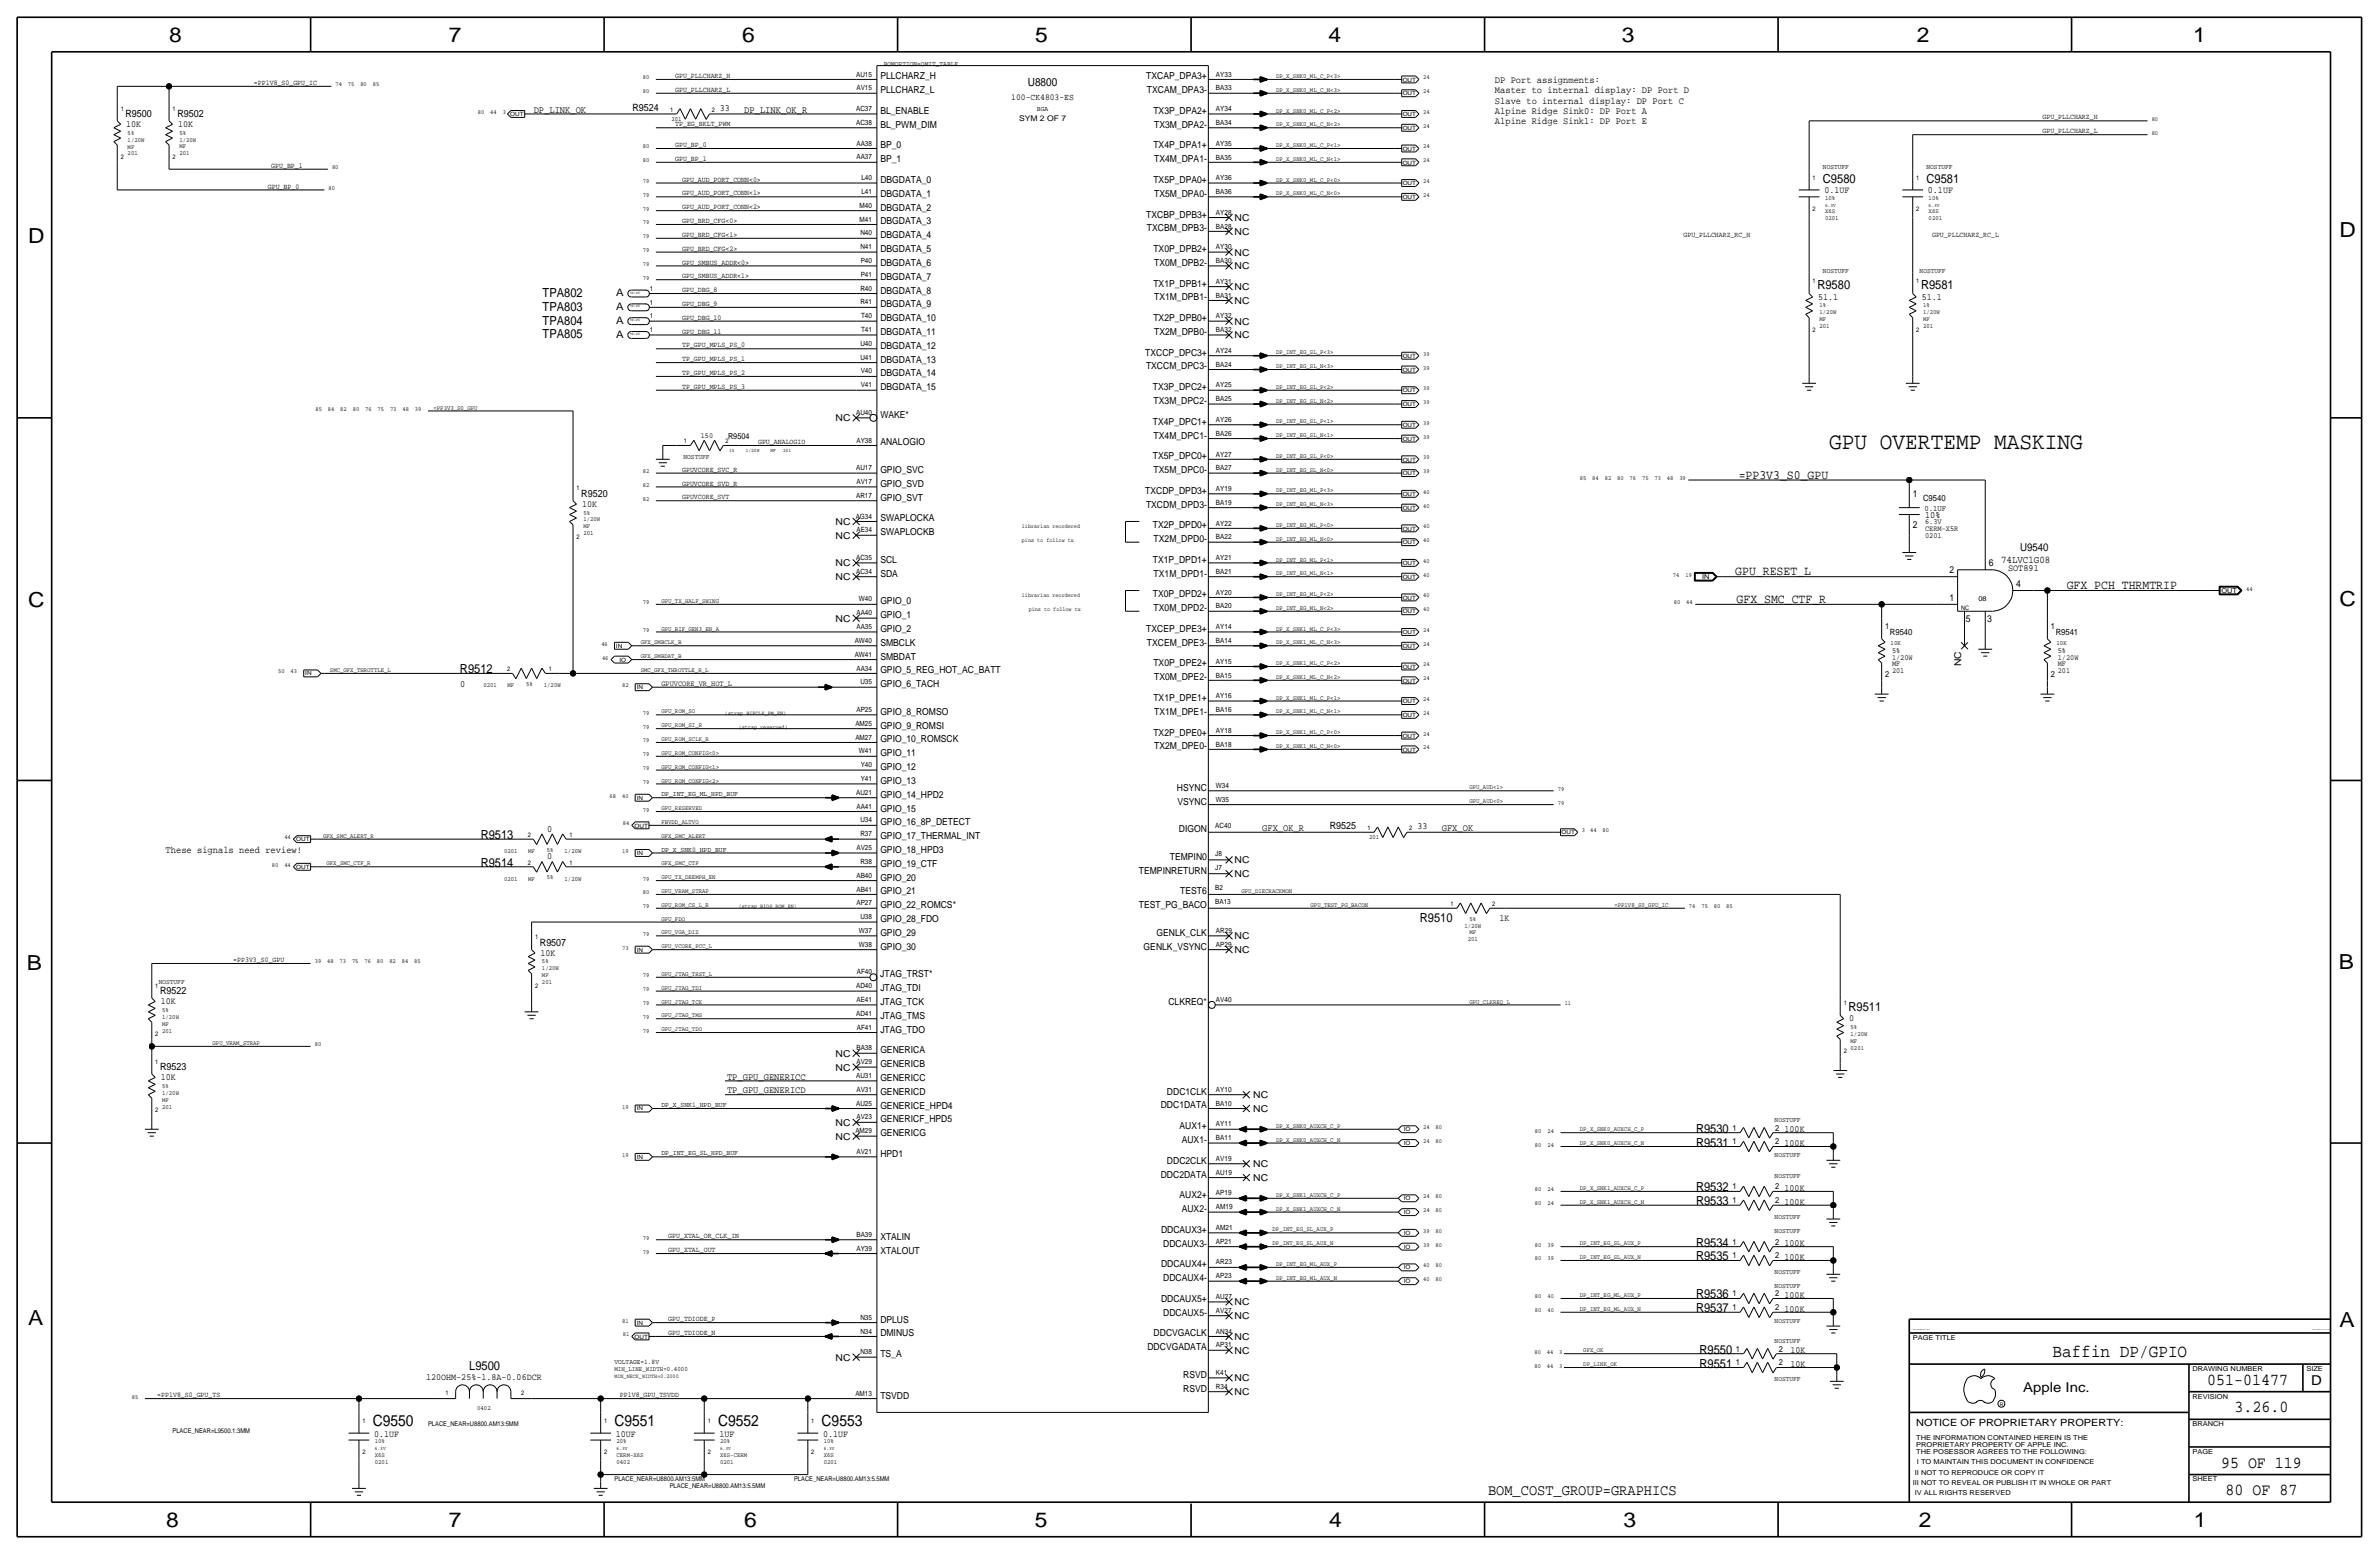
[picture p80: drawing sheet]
<svg xmlns="http://www.w3.org/2000/svg" width="875mm" height="572mm" viewBox="0 0 875 572" stroke-linecap="round" stroke-linejoin="round" font-family="sans-serif">
<defs><g id="words">
<text font-size="8.7" x="672.8" y="165.1">GPU OVERTEMP MASKING</text>
<g font-size="7.6">
<text x="62.2" y="15.5">8</text>
<text x="165" y="15.5">7</text>
<text x="273" y="15.5">6</text>
<text x="380.7" y="15.5">5</text>
<text x="488.6" y="15.5">4</text>
<text x="596.6" y="15.5">3</text>
<text x="705.1" y="15.5">2</text>
<text x="806.7" y="15.5">1</text>
<text x="10.4" y="89.4">D</text>
<text x="860.5" y="87.1">D</text>
<text x="10.4" y="223.3">C</text>
<text x="860.5" y="222.8">C</text>
<text x="9.8" y="356.6">B</text>
<text x="860.2" y="356.4">B</text>
<text x="10.4" y="487.4">A</text>
<text x="860.5" y="488.2">A</text>
<text x="61.2" y="561.6">8</text>
<text x="165" y="561.6">7</text>
<text x="273.8" y="561.6">6</text>
<text x="380.7" y="561.6">5</text>
<text x="488.9" y="561.6">4</text>
<text x="597.1" y="561.6">3</text>
<text x="705.8" y="561.6">2</text>
<text x="806.9" y="561.6">1</text>
</g>
<text font-size="6.6" x="754.9" y="499.1">Baffin DP/GPIO</text>
<g font-size="6.2">
<text x="811.9" y="509.3">051-01477</text>
<text x="821.9" y="519.4">3.26.0</text>
<text x="817" y="539.8">95 OF 119</text>
<text x="818.6" y="549.9">80 OF 87</text>
</g>
<g font-size="5.7">
<text x="137.1" y="524.5">C9550</text>
<text x="226" y="524.5">C9551</text>
<text x="264.1" y="524.5">C9552</text>
<text x="302.2" y="524.5">C9553</text>
</g>
<text font-size="5.6" x="547.3" y="549.9">BOM_COST_GROUP=GRAPHICS</text>
<g font-size="5">
<text x="850.1" y="509.3">D</text>
<text x="744.2" y="511.8">Apple Inc.</text>
</g>
<g font-size="4.7">
<text x="639.5" y="176">=PP3V3_S0_GPU</text>
<text x="638.3" y="211.6">GPU_RESET_L</text>
<text x="638.8" y="221.7">GFX_SMC_CTF_R</text>
<text x="760.2" y="216.7">GFX_PCH_THRMTRIP</text>
</g>
<g font-size="4.6">
<text x="670.5" y="67.3">C9580</text>
<text x="708.6" y="67.3">C9581</text>
<text x="668.5" y="106.4">R9580</text>
<text x="706.6" y="106.4">R9581</text>
<text x="199.6" y="109.2">TPA802</text>
<text x="199.6" y="114.3">TPA803</text>
<text x="199.6" y="119.4">TPA804</text>
<text x="199.6" y="124.5">TPA805</text>
<text x="169.2" y="247.7">R9512</text>
<text x="176.8" y="308.6">R9513</text>
<text x="176.8" y="318.8">R9514</text>
<text x="522.2" y="339.1">R9510</text>
<text x="679.9" y="371.9">R9511</text>
<text x="623.8" y="416.6">R9530</text>
<text x="623.8" y="421.6">R9531</text>
<text x="623.8" y="438.1">R9532</text>
<text x="623.8" y="443.2">R9533</text>
<text x="623.8" y="458.5">R9534</text>
<text x="623.8" y="463.6">R9535</text>
<text x="623.8" y="477.5">R9536</text>
<text x="623.8" y="482.6">R9537</text>
<text x="625.1" y="497.8">R9550</text>
<text x="172.6" y="503.9">L9500</text>
<text x="625.1" y="502.9">R9551</text>
</g>
<text font-size="4.1" x="378.1" y="31.8">U8800</text>
<text font-size="4" x="743" y="202.7">U9540</text>
<g font-size="3.8">
<text x="226.7" y="109">A</text>
<text x="226.7" y="114.1">A</text>
<text x="226.7" y="119.2">A</text>
<text x="226.7" y="124.3">A</text>
<text x="736" y="207.1">74LVC1G08</text>
</g>
<g font-size="3.7">
<text x="232.6" y="40.6">R9524</text>
<text x="46.2" y="42.9">R9500</text>
<text x="65.2" y="42.9">R9502</text>
<text x="213.8" y="182.6">R9520</text>
<text x="489.1" y="304.8">R9525</text>
<text x="198.6" y="347.7">R9507</text>
<text x="58.9" y="365.5">R9522</text>
<text x="58.9" y="393.4">R9523</text>
<text x="704.8" y="524.5">NOTICE OF PROPRIETARY PROPERTY:</text>
</g>
<g font-size="3.6">
<text x="549.9" y="34.3">Master to internal display: DP Port D</text>
<text x="549.9" y="30.5">DP Port assignments:</text>
<text x="196.3" y="41.4">DP_LINK_OK</text>
<text x="273.8" y="41.4">DP_LINK_OK_R</text>
<text x="549.9" y="41.9">Alpine Ridge Sink0: DP Port A</text>
<text x="549.9" y="38.1">Slave to internal display: DP Port C</text>
<text x="549.9" y="45.7">Alpine Ridge Sink1: DP Port E</text>
<text x="464.3" y="305.6">GFX_OK_R</text>
<text x="530.3" y="305.6">GFX_OK</text>
<text x="60.9" y="313.7">These signals need review!</text>
<text x="267.4" y="397">TP_GPU_GENERICC</text>
<text x="267.4" y="402.1">TP_GPU_GENERICD</text>
</g>
<g font-size="3.5">
<text x="323.8" y="29.2">PLLCHARZ_H</text>
<text x="421.6" y="29.2">TXCAP_DPA3+</text>
<text x="323.8" y="34.3">PLLCHARZ_L</text>
<text x="421.9" y="34.3">TXCAM_DPA3-</text>
<text x="264.8" y="40.6">33</text>
<text x="323.8" y="41.9">BL_ENABLE</text>
<text x="424.2" y="41.9">TX3P_DPA2+</text>
<text x="46.4" y="46.7">10K</text>
<text x="65.5" y="46.7">10K</text>
<text x="323.8" y="47">BL_PWM_DIM</text>
<text x="424.5" y="47">TX3M_DPA2-</text>
<text x="323.8" y="59.7">BP_1</text>
<text x="323.8" y="54.6">BP_0</text>
<text x="424.2" y="54.6">TX4P_DPA1+</text>
<text x="424.5" y="59.7">TX4M_DPA1-</text>
<text x="323.8" y="67.3">DBGDATA_0</text>
<text x="424.2" y="67.3">TX5P_DPA0+</text>
<text x="671" y="71.1">0.1UF</text>
<text x="709.1" y="71.1">0.1UF</text>
<text x="323.8" y="77.5">DBGDATA_2</text>
<text x="323.8" y="72.4">DBGDATA_1</text>
<text x="424.5" y="72.4">TX5M_DPA0-</text>
<text x="323.8" y="82.5">DBGDATA_3</text>
<text x="421.6" y="80">TXCBP_DPB3+</text>
<text x="454.1" y="81.3">NC</text>
<text x="323.8" y="87.6">DBGDATA_4</text>
<text x="421.9" y="85.1">TXCBM_DPB3-</text>
<text x="454.1" y="86.4">NC</text>
<text x="323.8" y="92.7">DBGDATA_5</text>
<text x="424.2" y="92.7">TX0P_DPB2+</text>
<text x="454.1" y="94">NC</text>
<text x="323.8" y="97.8">DBGDATA_6</text>
<text x="424.5" y="97.8">TX0M_DPB2-</text>
<text x="454.1" y="99.1">NC</text>
<text x="323.8" y="102.9">DBGDATA_7</text>
<text x="323.8" y="107.9">DBGDATA_8</text>
<text x="424.2" y="105.4">TX1P_DPB1+</text>
<text x="454.1" y="106.7">NC</text>
<text x="323.8" y="113">DBGDATA_9</text>
<text x="424.5" y="110.5">TX1M_DPB1-</text>
<text x="454.1" y="111.8">NC</text>
<text x="668.7" y="110.2">51.1</text>
<text x="706.8" y="110.2">51.1</text>
<text x="323.8" y="118.1">DBGDATA_10</text>
<text x="424.2" y="118.1">TX2P_DPB0+</text>
<text x="454.1" y="119.4">NC</text>
<text x="323.8" y="123.2">DBGDATA_11</text>
<text x="424.5" y="123.2">TX2M_DPB0-</text>
<text x="454.1" y="124.5">NC</text>
<text x="323.8" y="128.3">DBGDATA_12</text>
<text x="421.3" y="130.8">TXCCP_DPC3+</text>
<text x="323.8" y="133.3">DBGDATA_13</text>
<text x="421.5" y="135.9">TXCCM_DPC3-</text>
<text x="323.8" y="143.5">DBGDATA_15</text>
<text x="323.8" y="138.4">DBGDATA_14</text>
<text x="424.1" y="143.5">TX3P_DPC2+</text>
<text x="424.3" y="148.6">TX3M_DPC2-</text>
<text x="307.4" y="154.9">NC</text>
<text x="323.8" y="153.7">WAKE*</text>
<text x="424.1" y="156.2">TX4P_DPC1+</text>
<text x="424.3" y="161.3">TX4M_DPC1-</text>
<text x="323.8" y="163.8">ANALOGIO</text>
<text x="323.8" y="174">GPIO_SVC</text>
<text x="424.1" y="168.9">TX5P_DPC0+</text>
<text x="424.3" y="174">TX5M_DPC0-</text>
<text x="323.8" y="179.1">GPIO_SVD</text>
<text x="323.8" y="184.1">GPIO_SVT</text>
<text x="421.3" y="181.6">TXCDP_DPD3+</text>
<text x="703.5" y="182.9">1</text>
<text x="214.1" y="186.4">10K</text>
<text x="323.8" y="191.8">SWAPLOCKA</text>
<text x="421.5" y="186.7">TXCDM_DPD3-</text>
<text x="708.1" y="190.5">10%</text>
<text x="307.4" y="193">NC</text>
<text x="323.8" y="196.8">SWAPLOCKB</text>
<text x="424.1" y="194.3">TX2P_DPD0+</text>
<text x="703.5" y="194.3">2</text>
<text x="307.4" y="198.1">NC</text>
<text x="424.3" y="199.4">TX2M_DPD0-</text>
<text x="307.4" y="208.3">NC</text>
<text x="323.8" y="207">SCL</text>
<text x="424.1" y="207">TX1P_DPD1+</text>
<text x="731.5" y="208.3">6</text>
<text x="307.4" y="213.4">NC</text>
<text x="323.8" y="212.1">SDA</text>
<text x="424.3" y="212.1">TX1M_DPD1-</text>
<text x="717" y="210.8">2</text>
<text x="738.6" y="210.1">SOT891</text>
<text x="741.6" y="215.9">4</text>
<text x="424.1" y="219.7">TX0P_DPD2+</text>
<text x="717" y="221">1</text>
<text x="323.8" y="222.2">GPIO_0</text>
<text x="323.8" y="227.3">GPIO_1</text>
<text x="424.3" y="224.8">TX0M_DPD2-</text>
<text x="307.4" y="228.6">NC</text>
<text x="323.8" y="232.4">GPIO_2</text>
<text x="421.6" y="232.4">TXCEP_DPE3+</text>
<text x="723.1" y="228.6">5</text>
<text x="731" y="228.6">3</text>
<text x="323.8" y="237.5">SMBCLK</text>
<text x="421.9" y="237.5">TXCEM_DPE3-</text>
<text x="323.8" y="242.6">SMBDAT</text>
<text x="424.2" y="245.1">TX0P_DPE2+</text>
<text x="721.3" y="245" transform="rotate(-90 721.3 245)">NC</text>
<text x="323.8" y="247.6">GPIO_5_REG_HOT_AC_BATT</text>
<text x="424.5" y="250.2">TX0M_DPE2-</text>
<text x="169.2" y="252.7">0</text>
<text x="323.8" y="252.7">GPIO_6_TACH</text>
<text x="424.2" y="257.8">TX1P_DPE1+</text>
<text x="323.8" y="262.9">GPIO_8_ROMSO</text>
<text x="424.5" y="262.9">TX1M_DPE1-</text>
<text x="323.8" y="268">GPIO_9_ROMSI</text>
<text x="323.8" y="273">GPIO_10_ROMSCK</text>
<text x="424.2" y="270.5">TX2P_DPE0+</text>
<text x="424.5" y="275.6">TX2M_DPE0-</text>
<text x="323.8" y="278.1">GPIO_11</text>
<text x="323.8" y="283.2">GPIO_12</text>
<text x="323.8" y="293.4">GPIO_14_HPD2</text>
<text x="323.8" y="288.3">GPIO_13</text>
<text x="432.9" y="290.8">HSYNC</text>
<text x="323.8" y="298.4">GPIO_15</text>
<text x="433.1" y="295.9">VSYNC</text>
<text x="201.2" y="305.8">0</text>
<text x="323.8" y="303.5">GPIO_16_8P_DETECT</text>
<text x="521.3" y="304.8">33</text>
<text x="323.8" y="308.6">GPIO_17_THERMAL_INT</text>
<text x="433.6" y="306.1">DIGON</text>
<text x="201.2" y="316">0</text>
<text x="323.8" y="313.7">GPIO_18_HPD3</text>
<text x="430.3" y="316.2">TEMPIN0</text>
<text x="454.1" y="317.5">NC</text>
<text x="323.8" y="318.8">GPIO_19_CTF</text>
<text x="323.8" y="323.8">GPIO_20</text>
<text x="418.9" y="321.3">TEMPINRETURN</text>
<text x="454.1" y="322.6">NC</text>
<text x="323.8" y="328.9">GPIO_21</text>
<text x="434.1" y="328.9">TEST6</text>
<text x="323.8" y="334">GPIO_22_ROMCS*</text>
<text x="418.9" y="334">TEST_PG_BACO</text>
<text x="323.8" y="339.1">GPIO_28_FDO</text>
<text x="551.6" y="338.8">1K</text>
<text x="323.8" y="344.2">GPIO_29</text>
<text x="425.4" y="344.2">GENLK_CLK</text>
<text x="454.1" y="345.4">NC</text>
<text x="198.8" y="351.5">10K</text>
<text x="323.8" y="349.2">GPIO_30</text>
<text x="420.6" y="349.2">GENLK_VSYNC</text>
<text x="454.1" y="350.5">NC</text>
<text x="323.7" y="359.4">JTAG_TRST*</text>
<text x="323.8" y="364.5">JTAG_TDI</text>
<text x="59.1" y="369.3">10K</text>
<text x="323.8" y="369.6">JTAG_TCK</text>
<text x="429.8" y="369.6">CLKREQ*</text>
<text x="323.8" y="374.6">JTAG_TMS</text>
<text x="680.2" y="375.7">0</text>
<text x="323.8" y="379.7">JTAG_TDO</text>
<text x="307.4" y="388.6">NC</text>
<text x="323.8" y="387.3">GENERICA</text>
<text x="307.4" y="393.7">NC</text>
<text x="323.8" y="392.4">GENERICB</text>
<text x="59.1" y="397.3">10K</text>
<text x="323.8" y="397.5">GENERICC</text>
<text x="323.8" y="407.7">GENERICE_HPD4</text>
<text x="323.8" y="402.6">GENERICD</text>
<text x="427" y="407.7">DDC1DATA</text>
<text x="429.2" y="402.6">DDC1CLK</text>
<text x="461" y="403.9">NC</text>
<text x="323.8" y="412.8">GENERICF_HPD5</text>
<text x="461" y="408.9">NC</text>
<text x="307.4" y="414">NC</text>
<text x="307.4" y="419.1">NC</text>
<text x="323.8" y="417.8">GENERICG</text>
<text x="433.9" y="415.3">AUX1+</text>
<text x="656.4" y="416.3">100K</text>
<text x="323.8" y="425.4">HPD1</text>
<text x="434.7" y="420.4">AUX1-</text>
<text x="656.4" y="421.4">100K</text>
<text x="429.2" y="428">DDC2CLK</text>
<text x="461" y="429.3">NC</text>
<text x="427" y="433.1">DDC2DATA</text>
<text x="461" y="434.3">NC</text>
<text x="656.4" y="437.9">100K</text>
<text x="433.9" y="440.7">AUX2+</text>
<text x="656.4" y="443">100K</text>
<text x="434.7" y="445.8">AUX2-</text>
<text x="323.8" y="455.9">XTALIN</text>
<text x="427" y="453.4">DDCAUX3+</text>
<text x="323.8" y="461">XTALOUT</text>
<text x="427.8" y="458.5">DDCAUX3-</text>
<text x="656.4" y="458.2">100K</text>
<text x="427" y="466.1">DDCAUX4+</text>
<text x="656.4" y="463.3">100K</text>
<text x="427.8" y="471.2">DDCAUX4-</text>
<text x="427" y="478.8">DDCAUX5+</text>
<text x="656.4" y="477.3">100K</text>
<text x="427.8" y="483.9">DDCAUX5-</text>
<text x="454.1" y="480.1">NC</text>
<text x="454.1" y="485.1">NC</text>
<text x="656.4" y="482.3">100K</text>
<text x="323.8" y="491.5">DMINUS</text>
<text x="323.8" y="486.4">DPLUS</text>
<text x="424.3" y="491.5">DDCVGACLK</text>
<text x="422.1" y="496.6">DDCVGADATA</text>
<text x="454.1" y="492.8">NC</text>
<text x="454.1" y="497.8">NC</text>
<text x="658.6" y="497.6">10K</text>
<text x="307.4" y="500.4">NC</text>
<text x="323.8" y="499.1">TS_A</text>
<text x="658.6" y="502.7">10K</text>
<text x="156.7" y="507.5">120OHM-25%-1.8A-0.06DCR</text>
<text x="435.2" y="506.7">RSVD</text>
<text x="454.1" y="508">NC</text>
<text x="323.8" y="514.4">TSVDD</text>
<text x="435.2" y="511.8">RSVD</text>
<text x="454.1" y="513.1">NC</text>
<text x="137.6" y="528.3">0.1UF</text>
<text x="226.5" y="528.3">10UF</text>
<text x="264.6" y="528.3">1UF</text>
<text x="302.7" y="528.3">0.1UF</text>
</g>
<text font-size="3.3" x="372" y="36.8">100-CK4803-ES</text>
<g font-size="3.2">
<text x="707.3" y="184.2">C9540</text>
<text x="695.1" y="233.4">R9540</text>
<text x="756.1" y="233.4">R9541</text>
</g>
<g font-size="3.1">
<text x="693.4" y="231.1">1</text>
<text x="754.3" y="231.1">1</text>
<text x="693.4" y="248.9">2</text>
<text x="754.3" y="248.9">2</text>
<text x="637.2" y="415.8">1</text>
<text x="653" y="415.8">2</text>
<text x="637.2" y="420.9">1</text>
<text x="653" y="420.9">2</text>
<text x="637.2" y="437.4">1</text>
<text x="653" y="437.4">2</text>
<text x="637.2" y="442.5">1</text>
<text x="653" y="442.5">2</text>
<text x="637.2" y="457.7">1</text>
<text x="653" y="457.7">2</text>
<text x="637.2" y="462.8">1</text>
<text x="653" y="462.8">2</text>
<text x="637.2" y="476.8">1</text>
<text x="653" y="476.8">2</text>
<text x="637.2" y="481.8">1</text>
<text x="653" y="481.8">2</text>
<text x="638.5" y="497.1">1</text>
<text x="654.3" y="497.1">2</text>
<text x="638.5" y="502.2">1</text>
<text x="654.3" y="502.2">2</text>
</g>
<g font-size="3">
<text x="267.8" y="161.3">R9504</text>
<text x="707.8" y="188">0.1UF</text>
</g>
<g font-size="2.9">
<text x="374.8" y="44.5">SYM 2 OF 7</text>
<text x="708.1" y="197.9">0201</text>
<text x="708.1" y="192.8">6.3V</text>
<text x="708.1" y="195.3">CERM-X5R</text>
<text x="695.9" y="242.6">1/20W</text>
<text x="695.9" y="240">5%</text>
<text x="695.9" y="245.1">MF</text>
<text x="756.9" y="242.6">1/20W</text>
<text x="756.9" y="245.1">MF</text>
<text x="756.9" y="240">5%</text>
<text x="695.9" y="247.6">201</text>
<text x="756.9" y="247.6">201</text>
<text x="243.3" y="252.2">GPUVCORE_VR_HOT_L</text>
</g>
<text font-size="2.8" x="257.8" y="161">150</text>
<g font-size="2.7">
<text x="248.4" y="28.7">GPU_PLLCHARZ_H</text>
<text x="93.4" y="31.2">=PP1V8_S0_GPU_IC</text>
<text x="248.4" y="33.8">GPU_PLLCHARZ_L</text>
<text x="248.4" y="46.5">TP_EG_BKLT_PWM</text>
<text x="751.3" y="43.9">GPU_PLLCHARZ_H</text>
<text x="751.3" y="49">GPU_PLLCHARZ_L</text>
<text x="248.4" y="54.1">GPU_BP_0</text>
<text x="248.4" y="59.2">GPU_BP_1</text>
<text x="99.8" y="61.7">GPU_BP_1</text>
<text x="98.5" y="69.3">GPU_BP_0</text>
<text x="250.9" y="71.9">GPU_AUD_PORT_CONN&lt;1&gt;</text>
<text x="250.9" y="66.8">GPU_AUD_PORT_CONN&lt;0&gt;</text>
<text x="250.9" y="77">GPU_AUD_PORT_CONN&lt;2&gt;</text>
<text x="250.9" y="82">GPU_BRD_CFG&lt;0&gt;</text>
<text x="250.9" y="87.1">GPU_BRD_CFG&lt;1&gt;</text>
<text x="619.2" y="87.1">GPU_PLLCHARZ_RC_H</text>
<text x="710.6" y="87.1">GPU_PLLCHARZ_RC_L</text>
<text x="250.9" y="92.2">GPU_BRD_CFG&lt;2&gt;</text>
<text x="250.9" y="97.3">GPU_SMBUS_ADDR&lt;0&gt;</text>
<text x="250.9" y="107.4">GPU_DBG_8</text>
<text x="250.9" y="102.4">GPU_SMBUS_ADDR&lt;1&gt;</text>
<text x="250.9" y="112.5">GPU_DBG_9</text>
<text x="250.9" y="117.6">GPU_DBG_10</text>
<text x="250.9" y="122.7">GPU_DBG_11</text>
<text x="250.9" y="127.8">TP_GPU_MPLS_PS_0</text>
<text x="250.9" y="132.8">TP_GPU_MPLS_PS_1</text>
<text x="250.9" y="137.9">TP_GPU_MPLS_PS_2</text>
<text x="250.9" y="143">TP_GPU_MPLS_PS_3</text>
<text x="278.8" y="163.3">GPU_ANALOGIO</text>
<text x="250.9" y="173.5">GPUVCORE_SVC_R</text>
<text x="250.9" y="178.6">GPUVCORE_SVD_R</text>
<text x="250.9" y="183.6">GPUVCORE_SVT</text>
<text x="85.8" y="353.8">=PP3V3_S0_GPU</text>
<text x="245.8" y="455.4">GPU_XTAL_OR_CLK_IN</text>
<text x="245.8" y="460.5">GPU_XTAL_OUT</text>
<text x="245.8" y="485.9">GPU_TDIODE_P</text>
<text x="245.8" y="491">GPU_TDIODE_N</text>
<text x="57.9" y="513.8">=PP1V8_S0_GPU_TS</text>
<text x="228" y="513.8">PP1V8_GPU_TSVDD</text>
</g>
<g font-size="2.6">
<text x="314.9" y="28.2">AU15</text>
<text x="325.1" y="24.1">BOMOPTION=OMIT_TABLE</text>
<text x="447.2" y="28.2">AY33</text>
<text x="315" y="33.3">AV15</text>
<text x="447.2" y="33.3">BA33</text>
<text x="314.9" y="40.8">AC37</text>
<text x="381.4" y="40.6">BGA</text>
<text x="447.2" y="40.9">AY34</text>
<text x="314.9" y="45.9">AC38</text>
<text x="447.2" y="46">BA34</text>
<text x="315" y="53.5">AA38</text>
<text x="447.2" y="53.6">AY35</text>
<text x="315" y="58.6">AA37</text>
<text x="447.2" y="58.7">BA35</text>
<text x="670.5" y="62.2">NOSTUFF</text>
<text x="708.6" y="62.2">NOSTUFF</text>
<text x="316.8" y="71.3">L41</text>
<text x="316.8" y="66.2">L40</text>
<text x="447.2" y="66.3">AY36</text>
<text x="447.2" y="71.4">BA36</text>
<text x="316.2" y="76.4">M40</text>
<text x="316.2" y="81.5">M41</text>
<text x="447.2" y="79">AY28</text>
<text x="316.4" y="86.5">N40</text>
<text x="447.2" y="84.1">BA28</text>
<text x="316.4" y="91.6">N41</text>
<text x="447.2" y="91.7">AY30</text>
<text x="316.6" y="101.8">P41</text>
<text x="316.6" y="96.7">P40</text>
<text x="447.2" y="96.8">BA30</text>
<text x="670.5" y="100.3">NOSTUFF</text>
<text x="706.1" y="100.3">NOSTUFF</text>
<text x="239" y="106.9">1</text>
<text x="316.4" y="106.9">R40</text>
<text x="447.2" y="104.4">AY31</text>
<text x="239" y="112">1</text>
<text x="316.4" y="111.9">R41</text>
<text x="447.2" y="109.5">BA31</text>
<text x="239" y="117.1">1</text>
<text x="316.7" y="117">T40</text>
<text x="447.2" y="117.1">AY32</text>
<text x="239" y="122.2">1</text>
<text x="316.7" y="122.1">T41</text>
<text x="447.2" y="122.2">BA32</text>
<text x="316.4" y="127.2">U40</text>
<text x="447.2" y="129.8">AY24</text>
<text x="316.4" y="132.3">U41</text>
<text x="316.6" y="137.4">V40</text>
<text x="447.2" y="134.9">BA24</text>
<text x="316.6" y="142.4">V41</text>
<text x="447.2" y="142.5">AY25</text>
<text x="447.2" y="147.6">BA25</text>
<text x="314.9" y="152.7">AU40</text>
<text x="447.2" y="155.2">AY26</text>
<text x="447.2" y="160.3">BA26</text>
<text x="315" y="162.7">AY38</text>
<text x="447.2" y="167.9">AY27</text>
<text x="251.4" y="168.9">NOSTUFF</text>
<text x="314.9" y="173">AU17</text>
<text x="447.2" y="173">BA27</text>
<text x="315" y="178">AV17</text>
<text x="314.9" y="183.1">AR17</text>
<text x="447.2" y="180.6">AY19</text>
<text x="447.2" y="185.7">BA19</text>
<text x="314.8" y="190.7">AG34</text>
<text x="315" y="195.8">AE34</text>
<text x="447.2" y="193.3">AY22</text>
<text x="447.2" y="198.4">BA22</text>
<text x="314.9" y="206">AC35</text>
<text x="447.2" y="206">AY21</text>
<text x="314.9" y="211.1">AC34</text>
<text x="447.2" y="211.1">BA21</text>
<text x="315.9" y="221.2">W40</text>
<text x="447.2" y="218.7">AY20</text>
<text x="315" y="226.3">AA40</text>
<text x="447.2" y="223.8">BA20</text>
<text x="315" y="231.3">AA35</text>
<text x="447.2" y="231.4">AY14</text>
<text x="314.4" y="236.5">AW40</text>
<text x="447.2" y="236.5">BA14</text>
<text x="314.4" y="241.5">AW41</text>
<text x="447.2" y="244.1">AY15</text>
<text x="315" y="246.6">AA34</text>
<text x="316.4" y="251.7">U35</text>
<text x="447.2" y="249.2">BA15</text>
<text x="447.2" y="256.8">AY16</text>
<text x="315" y="261.8">AP25</text>
<text x="447.2" y="261.9">BA16</text>
<text x="314.6" y="266.9">AM25</text>
<text x="447.2" y="269.5">AY18</text>
<text x="314.6" y="272">AM27</text>
<text x="447.2" y="274.6">BA18</text>
<text x="315.9" y="277.1">W41</text>
<text x="316.6" y="287.2">Y41</text>
<text x="316.6" y="282.2">Y40</text>
<text x="243.3" y="292.9">DP_INT_EG_ML_HPD_BUF</text>
<text x="314.9" y="292.3">AU21</text>
<text x="447.2" y="289.8">W34</text>
<text x="315" y="297.4">AA41</text>
<text x="447.2" y="294.9">W35</text>
<text x="316.4" y="302.5">U34</text>
<text x="447" y="304.5">AC40</text>
<text x="316.4" y="307.6">R37</text>
<text x="243.3" y="313.2">DP_X_SNK0_HPD_BUF</text>
<text x="315" y="312.6">AV25</text>
<text x="316.4" y="317.7">R38</text>
<text x="447" y="314.7">J8</text>
<text x="315" y="322.8">AB40</text>
<text x="447" y="319.8">J7</text>
<text x="315" y="327.9">AB41</text>
<text x="447" y="327.4">B2</text>
<text x="315" y="333">AP27</text>
<text x="447" y="332.5">BA13</text>
<text x="316.4" y="338.1">U38</text>
<text x="315.9" y="343.1">W37</text>
<text x="447.2" y="343.1">AR29</text>
<text x="315.9" y="348.2">W38</text>
<text x="447.2" y="348.2">AP29</text>
<text x="315.1" y="358.4">AF40</text>
<text x="58.4" y="362">NOSTUFF</text>
<text x="314.9" y="363.5">AD40</text>
<text x="315" y="368.5">AE41</text>
<text x="447.2" y="368.5">AV40</text>
<text x="314.9" y="373.6">AD41</text>
<text x="315.1" y="378.7">AF41</text>
<text x="315" y="386.3">BA38</text>
<text x="315" y="391.4">AV29</text>
<text x="314.9" y="396.4">AU31</text>
<text x="315" y="401.5">AV31</text>
<text x="447.2" y="401.5">AY10</text>
<text x="243.3" y="407.2">DP_X_SNK1_HPD_BUF</text>
<text x="314.9" y="406.6">AU25</text>
<text x="447.2" y="406.6">BA10</text>
<text x="315" y="411.7">AV23</text>
<text x="652.7" y="412.8">NOSTUFF</text>
<text x="314.6" y="416.8">AM29</text>
<text x="447.2" y="414.2">AY11</text>
<text x="447.2" y="419.3">BA11</text>
<text x="243.3" y="424.9">DP_INT_EG_SL_HPD_BUF</text>
<text x="315" y="424.4">AV21</text>
<text x="652.7" y="425.5">NOSTUFF</text>
<text x="447.2" y="426.9">AV19</text>
<text x="447.2" y="432">AU19</text>
<text x="652.7" y="433.1">NOSTUFF</text>
<text x="447.2" y="439.6">AP19</text>
<text x="447.2" y="444.7">AM19</text>
<text x="652.7" y="448.3">NOSTUFF</text>
<text x="315" y="454.9">BA39</text>
<text x="447.2" y="452.3">AM21</text>
<text x="652.7" y="453.4">NOSTUFF</text>
<text x="315" y="460">AY39</text>
<text x="447.2" y="457.4">AP21</text>
<text x="447.2" y="465">AR23</text>
<text x="447.2" y="470.1">AP23</text>
<text x="652.7" y="473.7">NOSTUFF</text>
<text x="652.7" y="468.6">NOSTUFF</text>
<text x="447.2" y="477.7">AU27</text>
<text x="316.4" y="485.3">N35</text>
<text x="447.2" y="482.8">AV27</text>
<text x="316.4" y="490.4">N34</text>
<text x="447.2" y="490.4">AN34</text>
<text x="652.7" y="486.4">NOSTUFF</text>
<text x="447.2" y="495.5">AP31</text>
<text x="652.7" y="494">NOSTUFF</text>
<text x="226" y="501.6">VOLTAGE=1.8V</text>
<text x="316.4" y="498.1">N38</text>
<text x="447.2" y="505.7">K41</text>
<text x="652.7" y="508">NOSTUFF</text>
<text x="314.6" y="513.3">AM13</text>
<text x="447.2" y="510.8">R34</text>
</g>
<g font-size="2.5">
<text x="626.1" y="212.9">IN</text>
<text x="727.7" y="221">08</text>
<text x="817.1" y="217.9">OUT</text>
<text x="703.5" y="492.8">PAGE TITLE</text>
<text x="806.4" y="504.2">DRAWING NUMBER</text>
<text x="848.3" y="504.2">SIZE</text>
<text x="806.4" y="514.4">REVISION</text>
<text x="806.4" y="524.5">BRANCH</text>
<text x="704.8" y="532.1">PROPRIETARY PROPERTY OF APPLE INC.</text>
<text x="704.8" y="529.6">THE INFORMATION CONTAINED HEREIN IS THE</text>
<text x="704.8" y="534.7">THE POSESSOR AGREES TO THE FOLLOWING:</text>
<text x="705.1" y="538.5">I TO MAINTAIN THIS DOCUMENT IN CONFIDENCE</text>
<text x="806.4" y="534.7">PAGE</text>
<text x="704.3" y="542.3">II NOT TO REPRODUCE OR COPY IT</text>
<text x="806.4" y="544.8">SHEET</text>
<text x="703.5" y="546.1">III NOT TO REVEAL OR PUBLISH IT IN WHOLE OR PART</text>
<text x="704.3" y="549.9">IV ALL RIGHTS RESERVED</text>
</g>
<g font-size="2.4">
<text x="695.4" y="237.2">10K</text>
<text x="756.4" y="237.2">10K</text>
<text x="226" y="504.2">MIN_LINE_WIDTH=0.4000</text>
<text x="63.4" y="527">PLACE_NEAR=L9500.1:3MM</text>
<text x="157.4" y="524.5">PLACE_NEAR=U8800.AM13:5MM</text>
<text x="226" y="544.8">PLACE_NEAR=U8800.AM13:5MM</text>
<text x="292" y="544.8">PLACE_NEAR=U8800.AM13:5.5MM</text>
<text x="246.3" y="547.4">PLACE_NEAR=U8800.AM13:5.5MM</text>
</g>
<g font-size="2.3">
<text x="236.4" y="29.2">80</text>
<text x="469.3" y="28.7">DP_X_SNK0_ML_C_P&lt;3&gt;</text>
<text x="523.4" y="29.2">24</text>
<text x="123.4" y="31.7">74</text>
<text x="128" y="31.7">75</text>
<text x="132.5" y="31.7">80</text>
<text x="137.1" y="31.7">85</text>
<text x="236.4" y="34.3">80</text>
<text x="469.3" y="33.8">DP_X_SNK0_ML_C_N&lt;3&gt;</text>
<text x="523.4" y="34.3">24</text>
<text x="44.4" y="40.6">1</text>
<text x="63.4" y="40.6">1</text>
<text x="175.8" y="41.9">80</text>
<text x="180.3" y="41.9">44</text>
<text x="184.9" y="41.9">3</text>
<text x="246.4" y="41.1">1</text>
<text x="261.8" y="41.1">2</text>
<text x="469.3" y="41.4">DP_X_SNK0_ML_C_P&lt;2&gt;</text>
<text x="523.4" y="41.9">24</text>
<text x="247" y="44.5">201</text>
<text x="469.3" y="46.5">DP_X_SNK0_ML_C_N&lt;2&gt;</text>
<text x="523.4" y="47">24</text>
<text x="791.4" y="44.4">80</text>
<text x="46.9" y="52.1">1/20W</text>
<text x="46.9" y="49.5">5%</text>
<text x="66" y="49.5">5%</text>
<text x="66" y="52.1">1/20W</text>
<text x="791.4" y="49.5">80</text>
<text x="44.4" y="58.4">2</text>
<text x="46.9" y="57.2">201</text>
<text x="46.9" y="54.6">MF</text>
<text x="63.4" y="58.4">2</text>
<text x="66" y="57.2">201</text>
<text x="66" y="54.6">MF</text>
<text x="236.4" y="54.6">80</text>
<text x="236.4" y="59.7">80</text>
<text x="469.3" y="54.1">DP_X_SNK0_ML_C_P&lt;1&gt;</text>
<text x="469.3" y="59.2">DP_X_SNK0_ML_C_N&lt;1&gt;</text>
<text x="523.4" y="54.6">24</text>
<text x="523.4" y="59.7">24</text>
<text x="122.1" y="62.2">80</text>
<text x="120.9" y="69.8">80</text>
<text x="236.4" y="67.3">79</text>
<text x="469.3" y="66.8">DP_X_SNK0_ML_C_P&lt;0&gt;</text>
<text x="469.3" y="71.9">DP_X_SNK0_ML_C_N&lt;0&gt;</text>
<text x="523.4" y="67.3">24</text>
<text x="666.7" y="66">1</text>
<text x="704.8" y="66">1</text>
<text x="236.4" y="77.5">79</text>
<text x="236.4" y="72.4">79</text>
<text x="523.4" y="72.4">24</text>
<text x="666.7" y="77.5">2</text>
<text x="671.3" y="73.7">10%</text>
<text x="704.8" y="77.5">2</text>
<text x="709.4" y="73.7">10%</text>
<text x="236.4" y="82.5">79</text>
<text x="671.3" y="81">0201</text>
<text x="671.3" y="78.5">X6S</text>
<text x="709.4" y="81">0201</text>
<text x="709.4" y="78.5">X6S</text>
<text x="236.4" y="87.6">79</text>
<text x="236.4" y="92.7">79</text>
<text x="236.4" y="97.8">79</text>
<text x="236.4" y="102.9">79</text>
<text x="666.7" y="104.1">1</text>
<text x="704.8" y="104.1">1</text>
<text x="669.2" y="113">1%</text>
<text x="707.3" y="113">1%</text>
<text x="669.2" y="118.1">MF</text>
<text x="669.2" y="115.6">1/20W</text>
<text x="707.3" y="115.6">1/20W</text>
<text x="707.3" y="118.1">MF</text>
<text x="666.7" y="121.9">2</text>
<text x="669.2" y="120.7">201</text>
<text x="704.8" y="121.9">2</text>
<text x="707.3" y="120.7">201</text>
<text x="469.3" y="130.3">DP_INT_EG_SL_P&lt;3&gt;</text>
<text x="523.4" y="130.8">39</text>
<text x="469.3" y="135.4">DP_INT_EG_SL_N&lt;3&gt;</text>
<text x="523.4" y="135.9">39</text>
<text x="469.3" y="143">DP_INT_EG_SL_P&lt;2&gt;</text>
<text x="523.4" y="143.5">39</text>
<text x="469.3" y="148.1">DP_INT_EG_SL_N&lt;2&gt;</text>
<text x="523.4" y="148.6">39</text>
<text x="116" y="151.1">85</text>
<text x="120.6" y="151.1">84</text>
<text x="125.2" y="151.1">82</text>
<text x="129.7" y="151.1">80</text>
<text x="134.3" y="151.1">76</text>
<text x="138.9" y="151.1">75</text>
<text x="143.5" y="151.1">73</text>
<text x="148" y="151.1">48</text>
<text x="152.6" y="151.1">39</text>
<text x="159.5" y="150.6">=PP3V3_S0_GPU</text>
<text x="469.3" y="155.7">DP_INT_EG_SL_P&lt;1&gt;</text>
<text x="469.3" y="160.8">DP_INT_EG_SL_N&lt;1&gt;</text>
<text x="523.4" y="161.3">39</text>
<text x="523.4" y="156.2">39</text>
<text x="251.5" y="163.1">1</text>
<text x="266.9" y="163.1">2</text>
<text x="236.4" y="174">82</text>
<text x="469.3" y="173.5">DP_INT_EG_SL_N&lt;0&gt;</text>
<text x="469.3" y="168.4">DP_INT_EG_SL_P&lt;0&gt;</text>
<text x="523.4" y="168.9">39</text>
<text x="523.4" y="174">39</text>
<text x="236.4" y="179.1">82</text>
<text x="581.1" y="176.5">85</text>
<text x="585.7" y="176.5">84</text>
<text x="590.3" y="176.5">82</text>
<text x="594.8" y="176.5">80</text>
<text x="599.4" y="176.5">76</text>
<text x="604" y="176.5">75</text>
<text x="608.5" y="176.5">73</text>
<text x="613.1" y="176.5">48</text>
<text x="617.7" y="176.5">39</text>
<text x="212" y="180.3">1</text>
<text x="236.4" y="184.1">82</text>
<text x="469.3" y="181.1">DP_INT_EG_ML_P&lt;3&gt;</text>
<text x="523.4" y="181.6">40</text>
<text x="214.6" y="191.8">1/20W</text>
<text x="214.6" y="189.2">5%</text>
<text x="469.3" y="186.2">DP_INT_EG_ML_N&lt;3&gt;</text>
<text x="523.4" y="186.7">40</text>
<text x="214.6" y="196.9">201</text>
<text x="214.6" y="194.3">MF</text>
<text x="469.3" y="193.8">DP_INT_EG_ML_P&lt;0&gt;</text>
<text x="523.4" y="194.3">40</text>
<text x="212" y="198.1">2</text>
<text x="469.3" y="198.9">DP_INT_EG_ML_N&lt;0&gt;</text>
<text x="523.4" y="199.4">40</text>
<text x="469.3" y="206.5">DP_INT_EG_ML_P&lt;1&gt;</text>
<text x="523.4" y="207">40</text>
<text x="469.3" y="211.6">DP_INT_EG_ML_N&lt;1&gt;</text>
<text x="523.4" y="212.1">40</text>
<text x="615.3" y="212.1">74</text>
<text x="619.9" y="212.1">19</text>
<text x="243.3" y="221.7">GPU_TX_HALF_SWING</text>
<text x="469.3" y="219.2">DP_INT_EG_ML_P&lt;2&gt;</text>
<text x="523.4" y="219.7">40</text>
<text x="826.2" y="217.2">44</text>
<text x="236.4" y="222.2">79</text>
<text x="469.3" y="224.3">DP_INT_EG_ML_N&lt;2&gt;</text>
<text x="523.4" y="224.8">40</text>
<text x="615.7" y="222.2">80</text>
<text x="620.2" y="222.2">44</text>
<text x="721.3" y="224.3">NC</text>
<text x="236.4" y="232.4">79</text>
<text x="243.3" y="231.9">GPU_BIF_GEN3_EN_A</text>
<text x="469.3" y="231.9">DP_X_SNK1_ML_C_P&lt;3&gt;</text>
<text x="523.4" y="232.4">24</text>
<text x="221.2" y="237.5">46</text>
<text x="235.7" y="237">GFX_SMBCLK_B</text>
<text x="469.3" y="237">DP_X_SNK1_ML_C_N&lt;3&gt;</text>
<text x="523.4" y="237.5">24</text>
<text x="221.4" y="242.6">46</text>
<text x="235.7" y="242.1">GFX_SMBDAT_B</text>
<text x="469.3" y="244.6">DP_X_SNK1_ML_C_P&lt;2&gt;</text>
<text x="523.4" y="245.1">24</text>
<text x="102.3" y="247.7">50</text>
<text x="106.9" y="247.7">43</text>
<text x="121.4" y="247.1">SMC_GFX_THROTTLE_L</text>
<text x="186.5" y="246.9">2</text>
<text x="201.9" y="246.9">1</text>
<text x="235.7" y="247.1">SMC_GFX_THROTTLE_R_L</text>
<text x="469.3" y="249.7">DP_X_SNK1_ML_C_N&lt;2&gt;</text>
<text x="523.4" y="250.2">24</text>
<text x="177.8" y="252.7">0201</text>
<text x="186.7" y="252.7">MF</text>
<text x="193.5" y="252.2">5%</text>
<text x="200" y="252.7">1/20W</text>
<text x="228.8" y="252.7">82</text>
<text x="469.3" y="257.3">DP_X_SNK1_ML_C_P&lt;1&gt;</text>
<text x="523.4" y="257.8">24</text>
<text x="236.4" y="262.9">79</text>
<text x="243.3" y="262.4">GPU_ROM_SO</text>
<text x="469.3" y="262.4">DP_X_SNK1_ML_C_N&lt;1&gt;</text>
<text x="523.4" y="262.9">24</text>
<text x="236.4" y="268">79</text>
<text x="243.3" y="267.5">GPU_ROM_SI_R</text>
<text x="469.3" y="270">DP_X_SNK1_ML_C_P&lt;0&gt;</text>
<text x="236.4" y="273">79</text>
<text x="243.3" y="272.5">GPU_ROM_SCLK_R</text>
<text x="469.3" y="275.1">DP_X_SNK1_ML_C_N&lt;0&gt;</text>
<text x="523.4" y="270.5">24</text>
<text x="523.4" y="275.6">24</text>
<text x="236.4" y="278.1">79</text>
<text x="243.3" y="277.6">GPU_ROM_CONFIG&lt;0&gt;</text>
<text x="236.4" y="283.2">79</text>
<text x="243.3" y="282.7">GPU_ROM_CONFIG&lt;1&gt;</text>
<text x="243.3" y="287.8">GPU_ROM_CONFIG&lt;2&gt;</text>
<text x="224.2" y="293.4">68</text>
<text x="228.8" y="293.4">40</text>
<text x="236.4" y="288.3">79</text>
<text x="540.5" y="290.3">GPU_AUD&lt;1&gt;</text>
<text x="573" y="290.8">79</text>
<text x="236.4" y="298.4">79</text>
<text x="243.3" y="297.9">GPU_RESERVED</text>
<text x="540.5" y="295.4">GPU_AUD&lt;0&gt;</text>
<text x="573" y="295.9">79</text>
<text x="229.1" y="303.5">84</text>
<text x="243.3" y="303">FBVDD_ALTVO</text>
<text x="503" y="305.3">1</text>
<text x="518.4" y="305.3">2</text>
<text x="104.6" y="308.6">44</text>
<text x="118.8" y="308.1">GFX_SMC_ALERT_R</text>
<text x="194.1" y="307.8">2</text>
<text x="209.5" y="307.8">1</text>
<text x="243.3" y="308.1">GFX_SMC_ALERT</text>
<text x="503.5" y="308.6">201</text>
<text x="581.9" y="306.1">3</text>
<text x="584.9" y="306.1">44</text>
<text x="589.5" y="306.1">80</text>
<text x="185.4" y="313.7">0201</text>
<text x="194.3" y="313.7">MF</text>
<text x="201.1" y="313.2">5%</text>
<text x="207.7" y="313.7">1/20W</text>
<text x="228.8" y="313.7">19</text>
<text x="100" y="318.8">80</text>
<text x="104.6" y="318.8">44</text>
<text x="120.1" y="318.3">GFX_SMC_CTF_R</text>
<text x="185.4" y="323.9">0201</text>
<text x="194.1" y="318">2</text>
<text x="194.3" y="323.9">MF</text>
<text x="201.1" y="323.3">5%</text>
<text x="207.7" y="323.9">1/20W</text>
<text x="209.5" y="318">1</text>
<text x="236.4" y="323.8">79</text>
<text x="243.3" y="318.3">GFX_SMC_CTF</text>
<text x="243.3" y="323.3">GPU_TX_DEEMPH_EN</text>
<text x="236.4" y="328.9">80</text>
<text x="243.3" y="328.4">GPU_VRAM_STRAP</text>
<text x="456.6" y="328.4">GPU_DIECRACKMON</text>
<text x="236.4" y="334">79</text>
<text x="243.3" y="333.5">GPU_ROM_CS_L_R</text>
<text x="482" y="333.5">GPU_TEST_PG_BACON</text>
<text x="533.5" y="333.2">1</text>
<text x="548.8" y="333.2">2</text>
<text x="593.8" y="333.5">=PP1V8_S0_GPU_IC</text>
<text x="621.2" y="334">74</text>
<text x="625.8" y="334">75</text>
<text x="630.4" y="334">80</text>
<text x="634.9" y="334">85</text>
<text x="243.3" y="338.6">GPU_FDO</text>
<text x="538.6" y="341.1">1/20W</text>
<text x="540.5" y="338.6">5%</text>
<text x="196.8" y="345.4">1</text>
<text x="236.4" y="344.2">79</text>
<text x="243.3" y="343.7">GPU_VGA_DIS</text>
<text x="539.9" y="346.2">201</text>
<text x="540.5" y="343.7">MF</text>
<text x="228.8" y="349.3">73</text>
<text x="243.3" y="348.7">GPU_VCORE_PCC_L</text>
<text x="115.8" y="354.3">39</text>
<text x="120.3" y="354.3">48</text>
<text x="124.9" y="354.3">73</text>
<text x="129.5" y="354.3">75</text>
<text x="134.1" y="354.3">76</text>
<text x="138.6" y="354.3">80</text>
<text x="143.2" y="354.3">82</text>
<text x="147.8" y="354.3">84</text>
<text x="152.3" y="354.3">85</text>
<text x="199.3" y="356.9">1/20W</text>
<text x="199.3" y="359.4">MF</text>
<text x="199.3" y="354.3">5%</text>
<text x="236.4" y="359.4">79</text>
<text x="243.3" y="358.9">GPU_JTAG_TRST_L</text>
<text x="57.1" y="363.2">1</text>
<text x="196.8" y="363.2">2</text>
<text x="199.3" y="361.9">201</text>
<text x="236.4" y="364.5">79</text>
<text x="243.3" y="364">GPU_JTAG_TDI</text>
<text x="236.4" y="369.6">79</text>
<text x="243.3" y="369.1">GPU_JTAG_TCK</text>
<text x="540.5" y="369.1">GPU_CLKREQ_L</text>
<text x="575.5" y="369.6">11</text>
<text x="678.1" y="369.6">1</text>
<text x="59.6" y="372.1">5%</text>
<text x="59.6" y="374.7">1/20W</text>
<text x="59.6" y="377.2">MF</text>
<text x="236.4" y="374.6">79</text>
<text x="243.3" y="374.1">GPU_JTAG_TMS</text>
<text x="57.1" y="381">2</text>
<text x="59.6" y="379.7">201</text>
<text x="236.4" y="379.7">79</text>
<text x="243.3" y="379.2">GPU_JTAG_TDO</text>
<text x="680.7" y="381">1/20W</text>
<text x="680.7" y="378.5">5%</text>
<text x="680.7" y="383.5">MF</text>
<text x="78.2" y="384.3">GPU_VRAM_STRAP</text>
<text x="115.8" y="384.8">80</text>
<text x="678.1" y="387.4">2</text>
<text x="680.7" y="386.1">0201</text>
<text x="57.1" y="391.2">1</text>
<text x="59.6" y="400.1">5%</text>
<text x="59.6" y="407.7">201</text>
<text x="59.6" y="405.1">MF</text>
<text x="59.6" y="402.6">1/20W</text>
<text x="228.8" y="407.7">19</text>
<text x="57.1" y="408.9">2</text>
<text x="469.3" y="419.9">DP_X_SNK0_AUXCH_C_N</text>
<text x="469.3" y="414.8">DP_X_SNK0_AUXCH_C_P</text>
<text x="523.4" y="415.3">24</text>
<text x="528" y="415.3">80</text>
<text x="564.6" y="416.6">80</text>
<text x="569.2" y="416.6">24</text>
<text x="581.1" y="416.1">DP_X_SNK0_AUXCH_C_P</text>
<text x="228.8" y="425.5">19</text>
<text x="523.4" y="420.4">24</text>
<text x="528" y="420.4">80</text>
<text x="564.6" y="421.6">80</text>
<text x="569.2" y="421.6">24</text>
<text x="581.1" y="421.1">DP_X_SNK0_AUXCH_C_N</text>
<text x="581.1" y="437.6">DP_X_SNK1_AUXCH_C_P</text>
<text x="469.3" y="440.2">DP_X_SNK1_AUXCH_C_P</text>
<text x="523.4" y="440.7">24</text>
<text x="528" y="440.7">80</text>
<text x="564.6" y="438.1">80</text>
<text x="564.6" y="443.2">80</text>
<text x="569.2" y="438.1">24</text>
<text x="569.2" y="443.2">24</text>
<text x="581.1" y="442.7">DP_X_SNK1_AUXCH_C_N</text>
<text x="469.3" y="445.3">DP_X_SNK1_AUXCH_C_N</text>
<text x="523.4" y="445.8">24</text>
<text x="528" y="445.8">80</text>
<text x="236.4" y="455.9">79</text>
<text x="468.1" y="452.9">DP_INT_EG_SL_AUX_P</text>
<text x="523.4" y="453.4">39</text>
<text x="528" y="453.4">80</text>
<text x="236.4" y="461">79</text>
<text x="468.1" y="458">DP_INT_EG_SL_AUX_N</text>
<text x="523.4" y="458.5">39</text>
<text x="528" y="458.5">80</text>
<text x="564.6" y="458.5">80</text>
<text x="569.2" y="458.5">39</text>
<text x="581.1" y="458">DP_INT_EG_SL_AUX_P</text>
<text x="469.3" y="465.6">DP_INT_EG_ML_AUX_P</text>
<text x="523.4" y="466.1">40</text>
<text x="528" y="466.1">80</text>
<text x="564.6" y="463.5">80</text>
<text x="569.2" y="463.5">39</text>
<text x="581.1" y="463">DP_INT_EG_SL_AUX_N</text>
<text x="469.3" y="470.7">DP_INT_EG_ML_AUX_N</text>
<text x="523.4" y="471.2">40</text>
<text x="528" y="471.2">80</text>
<text x="564.6" y="477.5">80</text>
<text x="569.2" y="477.5">40</text>
<text x="581.1" y="477">DP_INT_EG_ML_AUX_P</text>
<text x="564.6" y="482.6">80</text>
<text x="569.2" y="482.6">40</text>
<text x="581.1" y="482.1">DP_INT_EG_ML_AUX_N</text>
<text x="228.8" y="486.4">81</text>
<text x="229.1" y="491.5">81</text>
<text x="564.4" y="497.8">80</text>
<text x="569" y="497.8">44</text>
<text x="573.5" y="497.8">3</text>
<text x="582.4" y="497.3">GFX_OK</text>
<text x="564.4" y="502.9">80</text>
<text x="569" y="502.9">44</text>
<text x="573.5" y="502.9">3</text>
<text x="582.4" y="502.4">DP_LINK_OK</text>
<text x="48.5" y="514.3">85</text>
<text x="163.9" y="513.1">1</text>
<text x="191.7" y="513.1">2</text>
<text x="175.5" y="518.4">0402</text>
<text x="133.3" y="523.2">1</text>
<text x="222.2" y="523.2">1</text>
<text x="260.3" y="523.2">1</text>
<text x="298.4" y="523.2">1</text>
<text x="137.9" y="530.9">10%</text>
<text x="226.8" y="530.9">20%</text>
<text x="264.9" y="530.9">20%</text>
<text x="303" y="530.9">10%</text>
<text x="133.3" y="534.7">2</text>
<text x="137.9" y="538.2">0201</text>
<text x="137.9" y="535.7">X6S</text>
<text x="222.2" y="534.7">2</text>
<text x="226.8" y="538.2">0402</text>
<text x="226.8" y="535.7">CERM-X6S</text>
<text x="260.3" y="534.7">2</text>
<text x="264.9" y="538.2">0201</text>
<text x="264.9" y="535.7">X6S-CERM</text>
<text x="298.4" y="534.7">2</text>
<text x="303" y="538.2">0201</text>
<text x="303" y="535.7">X6S</text>
</g>
<g font-size="2.1">
<text x="515.9" y="30">OUT</text>
<text x="515.9" y="35.1">OUT</text>
<text x="187.7" y="42.7">OUT</text>
<text x="515.9" y="42.7">OUT</text>
<text x="515.9" y="47.8">OUT</text>
<text x="515.9" y="55.4">OUT</text>
<text x="515.9" y="60.5">OUT</text>
<text x="515.9" y="68.1">OUT</text>
<text x="515.9" y="73.2">OUT</text>
<text x="515.9" y="131.6">OUT</text>
<text x="515.9" y="136.7">OUT</text>
<text x="515.9" y="144.3">OUT</text>
<text x="515.9" y="149.4">OUT</text>
<text x="515.9" y="157">OUT</text>
<text x="515.9" y="162.1">OUT</text>
<text x="515.9" y="169.7">OUT</text>
<text x="515.9" y="174.8">OUT</text>
<text x="515.9" y="182.4">OUT</text>
<text x="515.9" y="187.5">OUT</text>
<text x="375.9" y="194.3">librarian reordered</text>
<text x="515.9" y="195.1">OUT</text>
<text x="375.9" y="199.4">pins to follow tx</text>
<text x="515.9" y="200.2">OUT</text>
<text x="515.9" y="207.8">OUT</text>
<text x="515.9" y="212.9">OUT</text>
<text x="375.9" y="219.7">librarian reordered</text>
<text x="515.9" y="220.5">OUT</text>
<text x="378.4" y="224.8">pins to follow tx</text>
<text x="515.9" y="225.6">OUT</text>
<text x="515.9" y="233.2">OUT</text>
<text x="226.6" y="238.2">IN</text>
<text x="515.9" y="238.3">OUT</text>
<text x="227.8" y="243.3">IO</text>
<text x="515.9" y="245.9">OUT</text>
<text x="112.3" y="248.4">IN</text>
<text x="515.9" y="251">OUT</text>
<text x="234.2" y="253.4">IN</text>
<text x="266.6" y="262.9">(strap BIFCLK_PM_EN)</text>
<text x="515.9" y="263.7">OUT</text>
<text x="515.9" y="258.6">OUT</text>
<text x="271.7" y="268">(strap reserved)</text>
<text x="515.9" y="271.3">OUT</text>
<text x="515.9" y="276.4">OUT</text>
<text x="234.2" y="294.1">IN</text>
<text x="233.4" y="304.3">OUT</text>
<text x="108.9" y="309.4">OUT</text>
<text x="574.3" y="306.9">OUT</text>
<text x="234.2" y="314.4">IN</text>
<text x="108.9" y="319.6">OUT</text>
<text x="271.7" y="334">(strap BIOS_ROM_EN)</text>
<text x="234.2" y="350">IN</text>
<text x="234.2" y="408.4">IN</text>
<text x="516.3" y="416">IO</text>
<text x="516.3" y="421.1">IO</text>
<text x="234.2" y="426.2">IN</text>
<text x="516.3" y="441.4">IO</text>
<text x="516.3" y="446.5">IO</text>
<text x="516.3" y="454.1">IO</text>
<text x="516.3" y="459.2">IO</text>
<text x="516.3" y="466.8">IO</text>
<text x="516.3" y="471.9">IO</text>
<text x="234.2" y="487.1">IN</text>
<text x="233.4" y="492.3">OUT</text>
<text x="226" y="506.7">MIN_NECK_WIDTH=0.2000</text>
</g>
<g font-size="1.9">
<text x="671.3" y="75.9">6.3V</text>
<text x="709.4" y="75.9">6.3V</text>
<text x="268.2" y="166.4">1%</text>
<text x="274.3" y="166.4">1/20W</text>
<text x="283.4" y="166.4">MF</text>
<text x="288" y="166.4">201</text>
<text x="137.9" y="533.1">6.3V</text>
<text x="226.8" y="533.1">6.3V</text>
<text x="264.9" y="533.1">6.3V</text>
<text x="303" y="533.1">6.3V</text>
</g>
<text font-size="1.8" x="735.5" y="516.9">R</text>
<g font-size="1.4">
<text x="231.8" y="108">TP-P6</text>
<text x="231.8" y="113">TP-P6</text>
<text x="231.8" y="118.1">TP-P6</text>
<text x="231.8" y="123.2">TP-P6</text>
</g>
<g font-size=".6">
<text x="703.5" y="488.9">SYNC_MASTER=hurtadot</text>
<text x="850.5" y="488.9">SYNC_DATE=03/25/2016</text>
</g>
</g></defs>
<g fill="none" stroke="#000" stroke-width=".37">
<path d="M43.1 31.8h19.1zM43.1 31.8v5zM43.1 36.8v7.7zM62.2 31.8v5zM62.2 31.8h59.7zM62.2 36.8v7.7zM241.2 34.3h73.7zM241.2 29.2h73.7zM250.1 40l-1.2 1.9zM250.1 40l2 3.8zM253.9 40l-1.8 3.8zM253.9 40l2 3.8z"/>
<path d="M257.8 40l-1.9 3.8zM257.8 40l1.9 3.8zM314.9 34.3h7.6zM314.9 29.2h7.6zM322.5 24.1h121.9zM322.5 24.1v495.3zM444.4 24.1v495.3zM444.4 29.2h7.7zM444.4 34.3h7.7zM452.1 34.3h60.9zM452.1 29.2h60.9zM513 29.2h2.6z"/>
<path d="M513 34.3h2.6zM515.6 27.9h5zM515.6 30.5h5zM515.6 27.9v2.6zM515.6 33h5zM515.6 35.6h5zM515.6 33v2.6zM520.6 27.9l1.3 1.3zM520.6 33l1.3 1.3zM521.9 29.2l-1.3 1.3zM521.9 34.3l-1.3 1.3zM41.9 52.1l1.2 1.2z"/>
<path d="M41.9 49.5l2.5 1.3zM41.9 47l2.5 1.3zM41.9 47l2.5-1.3zM41.9 52.1l2.5-1.3zM41.9 49.5l2.5-1.2zM43.1 59.7v10.1zM43.1 53.3v6.4zM43.1 44.4l1.3 1.3zM60.9 47l2.5-1.3zM60.9 52.1l2.5-1.3zM60.9 49.5l2.5-1.2zM60.9 52.1l1.3 1.2z"/>
<path d="M60.9 49.5l2.5 1.3zM60.9 47l2.5 1.3zM62.2 59.7v2.5zM62.2 53.3v6.4zM62.2 44.4l1.2 1.3zM186.6 41.9l1.3 1.3zM187.9 40.6l-1.3 1.3zM187.9 40.6h5.1zM187.9 43.2h5.1zM193 41.9h2.5zM193 40.6v2.6zM195.5 41.9h48.3z"/>
<path d="M241.2 47h73.7zM241.2 59.7h73.7zM241.2 54.6h73.7zM243.8 41.9h5.1zM261 41.9l-1.3 2zM261 41.9h5.6zM266.6 41.9h48.3zM314.9 59.7h7.6zM314.9 54.6h7.6zM314.9 41.9h7.6zM314.9 47h7.6zM444.4 59.7h7.7z"/>
<path d="M444.4 54.6h7.7zM444.4 47h7.7zM444.4 41.9h7.7zM452.1 47h60.9zM452.1 41.9h60.9zM452.1 59.7h60.9zM452.1 54.6h60.9zM513 54.6h2.6zM513 59.7h2.6zM513 41.9h2.6zM513 47h2.6zM515.6 53.3h5z"/>
<path d="M515.6 55.9h5zM515.6 53.3v2.6zM515.6 58.4h5zM515.6 58.4v2.6zM515.6 40.6h5zM515.6 43.2h5zM515.6 40.6v2.6zM515.6 45.7h5zM515.6 48.3h5zM515.6 45.7v2.6zM520.6 53.3l1.3 1.3zM520.6 58.4l1.3 1.3z"/>
<path d="M520.6 40.6l1.3 1.3zM520.6 45.7l1.3 1.3zM521.9 54.6l-1.3 1.3zM521.9 59.7l-1.3 1.3zM521.9 41.9l-1.3 1.3zM521.9 47l-1.3 1.3zM665.4 44.5h124.5zM665.4 44.5v17.7zM703.5 49.5h86.4zM703.5 49.5v12.7zM43.1 69.9h76.2zM62.2 62.2h58.4z"/>
<path d="M241.2 77.5h73.7zM241.2 72.4h73.7zM241.2 67.3h73.7zM314.9 77.5h7.6zM314.9 67.3h7.6zM314.9 72.4h7.6zM444.4 67.3h7.7zM444.4 72.4h7.7zM450.8 78.7l2.5 2.6zM452.1 72.4h60.9zM452.1 67.3h60.9zM453.3 78.7l-2.5 2.6z"/>
<path d="M513 67.3h2.6zM513 72.4h2.6zM515.6 66h5zM515.6 68.6h5zM515.6 66v2.6zM515.6 71.1h5zM515.6 73.7h5zM515.6 71.1v2.6zM515.6 61h5zM520.6 66l1.3 1.3zM520.6 71.1l1.3 1.3zM520.6 68.6l1.3-1.3z"/>
<path d="M521.9 72.4l-1.3 1.3zM661.6 72.4h7.6zM661.6 69.9h7.6zM665.4 62.2v7.7zM665.4 72.4v7.6zM699.7 72.4h7.6zM699.7 69.9h7.6zM703.5 62.2v7.7zM703.5 72.4v7.6zM241.2 97.8h73.7zM241.2 82.6h73.7zM241.2 87.6h73.7z"/>
<path d="M241.2 92.7h73.7zM314.9 82.6h7.6zM314.9 87.6h7.6zM314.9 92.7h7.6zM314.9 97.8h7.6zM444.4 97.8h7.7zM444.4 92.7h7.7zM444.4 85.1h7.7zM444.4 80h7.7zM450.8 96.5l2.5 2.6zM450.8 91.4l2.5 2.6zM450.8 94l2.5-2.6z"/>
<path d="M450.8 83.8l2.5 2.6zM450.8 86.4l2.5-2.6zM453.3 96.5l-2.5 2.6zM665.4 80v20.3zM703.5 80v20.3zM232.3 106.7a1.25 1.25 0 0 0-1.4 1.3 1.25 1.25 0 0 0 1.4 1.2M232.3 111.8a1.25 1.25 0 0 0-1.4 1.3 1.25 1.25 0 0 0 1.4 1.2M232.3 116.9a1.25 1.25 0 0 0-1.4 1.2 1.25 1.25 0 0 0 1.4 1.3M232.4 106.7h5.2zM232.4 109.2h5zM232.4 111.8h5.2zM232.4 114.3h5z"/>
<path d="M232.4 116.8h5.2zM232.4 119.4h5zM237.4 106.7a1.25 1.25 0 0 1 1.5 1.3 1.25 1.25 0 0 1-1.5 1.2M237.4 111.8a1.25 1.25 0 0 1 1.5 1.3 1.25 1.25 0 0 1-1.5 1.2M237.4 116.9a1.25 1.25 0 0 1 1.5 1.2 1.25 1.25 0 0 1-1.5 1.3M238.7 108h2.5zM238.7 113h2.5zM238.7 118.1h2.5zM241.2 102.9h73.7zM241.2 113h73.7zM241.2 118.1h73.7zM241.2 108h73.7z"/>
<path d="M314.9 118.1h7.6zM314.9 113h7.6zM314.9 102.9h7.6zM314.9 108h7.6zM444.4 118.1h7.7zM444.4 105.4h7.7zM444.4 110.5h7.7zM450.8 109.2l2.5 2.6zM450.8 116.8l2.5 2.6zM450.8 104.1l2.5 2.6zM453.3 109.2l-2.5 2.6zM453.3 116.8l-2.5 2.6z"/>
<path d="M453.3 104.1l-2.5 2.6zM664.2 110.5l2.5-1.3zM664.2 115.6l2.5-1.3zM664.2 113l2.5-1.2zM664.2 115.6l1.2 1.2zM664.2 113l2.5 1.3zM664.2 110.5l2.5 1.3zM665.4 107.9l1.3 1.3zM665.4 100.3v7.7zM665.4 116.8v6.4zM702.3 110.5l2.5-1.3zM702.3 115.6l2.5-1.3z"/>
<path d="M702.3 113l2.5-1.2zM702.3 115.6l1.2 1.2zM702.3 113l2.5 1.3zM702.3 110.5l2.5 1.3zM703.5 107.9l1.3 1.3zM703.5 100.3v7.7zM703.5 116.8v6.4zM232.3 122a1.25 1.25 0 0 0-1.4 1.2 1.25 1.25 0 0 0 1.4 1.3M232.4 121.9h5.2zM232.4 124.5h5zM237.4 122a1.25 1.25 0 0 1 1.5 1.2 1.25 1.25 0 0 1-1.5 1.3M238.7 123.2h2.5z"/>
<path d="M241.2 123.2h73.7zM241.2 128.3h73.7zM241.2 138.4h73.7zM241.2 133.4h73.7zM314.9 138.4h7.6zM314.9 133.4h7.6zM314.9 128.3h7.6zM314.9 123.2h7.6zM444.4 135.9h7.7zM444.4 130.8h7.7zM444.4 123.2h7.7zM450.8 121.9l2.5 2.6z"/>
<path d="M452.1 130.8h60.9zM452.1 135.9h60.9zM453.3 121.9l-2.5 2.6zM513 135.9h2.6zM513 130.8h2.6zM515.6 134.6h5zM515.6 137.2h5zM515.6 134.6v2.6zM515.6 129.5h5zM515.6 132.1h5zM515.6 129.5v2.6zM520.6 134.6l1.3 1.3z"/>
<path d="M520.6 129.5l1.3 1.3zM520.6 132.1l1.3-1.3zM521.9 135.9l-1.3 1.3zM665.4 123.2v15.2zM665.4 138.4v2.6zM703.5 123.2v15.2zM703.5 138.4v2.6zM157.4 151.1h53.4zM210.8 151.1v25.4zM241.2 143.5h73.7zM313.6 154.9l2.6-2.5zM313.6 152.4l2.6 2.5z"/>
<path d="M314.9 153.7h5.1zM314.9 143.5h7.6zM444.4 156.2h7.7zM444.4 143.5h7.7zM444.4 148.6h7.7zM452.1 148.6h60.9zM452.1 143.5h60.9zM452.1 156.2h60.9zM513 156.2h2.6zM513 143.5h2.6zM513 148.6h2.6zM515.6 154.9h5z"/>
<path d="M515.6 157.5h5zM515.6 154.9v2.6zM515.6 142.2h5zM515.6 144.8h5zM515.6 142.2v2.6zM515.6 147.3h5zM515.6 149.9h5zM515.6 147.3v2.6zM520.6 154.9l1.3 1.3zM520.6 142.2l1.3 1.3zM520.6 147.3l1.3 1.3zM520.6 144.8l1.3-1.3z"/>
<path d="M521.9 156.2l-1.3 1.3zM521.9 148.6l-1.3 1.3zM662.9 141h5.1zM663.9 142.2h3.1zM664.7 143.5h1.5zM701 141h5.1zM702 142.2h3.1zM702.8 143.5h1.5zM210.8 176.5v7.7zM241.2 168.9h5.1zM241.2 174h73.7zM241.2 179.1h73.7z"/>
<path d="M242.3 170.2h3zM243 171.5h1.6zM243.8 163.8h5.1zM243.8 163.8v2.6zM243.8 166.4v2.5zM248.9 163.8h5zM255.2 161.9l1.9 3.9zM255.2 161.9l-1.3 1.9zM259 161.9l-1.9 3.9zM259 161.9l2 3.9zM262.8 161.9l-1.8 3.9zM262.8 161.9l2 3.9z"/>
<path d="M266 163.8h5.7zM266 163.8l-1.2 2.1zM271.7 163.8h43.2zM314.9 174h7.6zM314.9 179.1h7.6zM314.9 163.8h7.6zM444.4 168.9h7.7zM444.4 174h7.7zM444.4 161.3h7.7zM452.1 161.3h60.9zM452.1 168.9h60.9zM452.1 174h60.9z"/>
<path d="M513 168.9h2.6zM513 174h2.6zM513 161.3h2.6zM515.6 167.6h5zM515.6 170.2h5zM515.6 167.6v2.6zM515.6 172.7h5zM515.6 175.3h5zM515.6 172.7v2.6zM515.6 160h5zM515.6 162.6h5zM515.6 160v2.6z"/>
<path d="M520.6 167.6l1.3 1.3zM520.6 172.7l1.3 1.3zM520.6 160l1.3 1.3zM520.6 175.3l1.3-1.3zM521.9 168.9l-1.3 1.3zM521.9 161.3l-1.3 1.3zM621 176.5h81.3zM702.3 176.5h27.9zM702.3 176.5v2.6zM702.3 179.1v7.6zM730.2 176.5v25.4zM209.5 191.8l1.3 1.2z"/>
<path d="M209.5 189.2l2.5 1.3zM209.5 186.7l2.5 1.3zM209.5 186.7l2.5-1.3zM209.5 191.8l2.5-1.3zM209.5 189.2l2.5-1.2zM210.8 199.4v48.2zM210.8 193v6.4zM210.8 184.1l1.2 1.3zM241.2 184.2h73.7zM313.6 198.1l2.6-2.5zM313.6 195.6l2.6 2.5zM313.6 193l2.6-2.5z"/>
<path d="M313.6 190.5l2.6 2.5zM314.9 191.8h7.6zM314.9 196.9h7.6zM314.9 184.2h7.6zM414 191.8h5zM414 199.4h5zM414 191.8v7.6zM444.4 199.4h7.7zM444.4 194.3h7.7zM444.4 186.7h7.7zM444.4 181.6h7.7zM452.1 181.6h60.9z"/>
<path d="M452.1 186.7h60.9zM452.1 199.4h60.9zM452.1 194.3h60.9zM513 194.3h2.6zM513 199.4h2.6zM513 186.7h2.6zM513 181.6h2.6zM515.6 193h5zM515.6 195.6h5zM515.6 193v2.6zM515.6 198.1h5zM515.6 198.1v2.6z"/>
<path d="M515.6 185.4h5zM515.6 188h5zM515.6 185.4v2.6zM515.6 180.3h5zM515.6 182.9h5zM515.6 180.3v2.6zM520.6 193l1.3 1.3zM520.6 198.1l1.3 1.3zM520.6 185.4l1.3 1.3zM520.6 180.3l1.3 1.3zM520.6 195.6l1.3-1.3zM521.9 199.4l-1.3 1.3z"/>
<path d="M521.9 186.7l-1.3 1.3zM521.9 181.6l-1.3 1.3zM698.4 186.7h7.7zM698.4 189.2h7.7zM702.3 196.9v3.8zM702.3 189.2v7.7zM313.6 208.3l2.6-2.6zM313.6 205.7l2.6 2.6zM313.6 213.4l2.6-2.6zM313.6 210.8l2.6 2.6zM314.9 212.1h7.6zM314.9 207h7.6z"/>
<path d="M414 217.2h5zM414 217.2v7.6zM444.4 219.7h7.7zM444.4 207h7.7zM444.4 212.1h7.7zM452.1 219.7h60.9zM452.1 207h60.9zM452.1 212.1h60.9zM513 212.1h2.6zM513 207h2.6zM513 219.7h2.6zM515.6 200.7h5z"/>
<path d="M515.6 210.8h5zM515.6 213.4h5zM515.6 210.8v2.6zM515.6 205.7h5zM515.6 208.3h5zM515.6 205.7v2.6zM515.6 218.4h5zM515.6 218.4v2.6zM520.6 210.8l1.3 1.3zM520.6 205.7l1.3 1.3zM520.6 218.4l1.3 1.3zM520.6 213.4l1.3-1.3z"/>
<path d="M521.9 207l-1.3 1.3zM623.2 210.5h6.8zM623.2 210.5v3.2zM623.2 213.7h6.8zM623.3 210.6v3zM623.3 213.6h6.7zM623.3 210.6h6.7zM623.4 210.7v2.8zM623.4 213.5h6.5zM623.4 210.7h6.5zM623.5 210.8h6.4zM623.5 210.8v2.6z"/>
<path d="M623.5 213.4h6.4zM629.9 210.8l1.2 1.3zM629.9 213.4l1.2-1.3zM629.9 213.5l1.4-1.4zM629.9 210.7l1.4 1.4zM630 213.6l1.4-1.5zM630 210.6l1.4 1.5zM630 213.7l1.6-1.6zM630 210.5l1.6 1.6zM631.1 212.1h2.6zM633.7 212.1h78.7zM699.7 203.2h5.1z"/>
<path d="M700.7 204.5h3.1zM701.5 205.7h1.5zM702.3 200.7v2.5zM712.4 212.1h7.6zM720 209.6h12.7zM720 209.6v15.2zM730.2 201.9v7.7zM732.7 209.6a7.6 7.6 0 0 1 7.6 7.5 7.6 7.6 0 0 1-7.5 7.7M740.4 217.2h7.6zM748 217.2h5.1zM753.1 217.2v10.1zM753.1 217.2h60.9z"/>
<path d="M814 217.2h2.6zM816.3 215.6h6.8zM816.3 218.7h6.8zM816.3 215.6v3.1zM816.4 215.7v2.9zM816.4 218.6h6.6zM816.4 215.7h6.6zM816.5 215.8v2.7zM816.5 218.5h6.5zM816.5 215.8h6.5zM816.6 215.9h6.3zM816.6 215.9v2.5z"/>
<path d="M816.6 218.4h6.3zM822.9 218.4l1.3-1.2zM822.9 215.9l1.3 1.3zM823 215.8l1.3 1.4zM823 218.6l1.5-1.4zM823 215.7l1.5 1.5zM823.1 218.7l1.5-1.5zM823.1 215.6l1.5 1.6zM824.3 217.2l-1.3 1.3zM226 236.2h5.1zM226 236.2v2.6zM226 238.8h5.1z"/>
<path d="M231.1 236.2l1.3 1.3zM232.4 237.5h1.2zM232.4 237.5l-1.3 1.3zM233.6 237.5h81.3zM241.2 232.4h73.7zM241.2 222.3h73.7zM313.6 228.6l2.6-2.5zM313.6 226.1l2.6 2.5zM314.9 222.3h7.6zM314.9 227.3h7.6zM314.9 232.4h7.6zM314.9 237.5h7.6z"/>
<path d="M414 224.8h5zM444.4 224.8h7.7zM444.4 237.5h7.7zM444.4 232.4h7.7zM452.1 232.4h60.9zM452.1 224.8h60.9zM452.1 237.5h60.9zM513 224.8h2.6zM513 237.5h2.6zM513 232.4h2.6zM515.6 221h5zM515.6 223.5h5z"/>
<path d="M515.6 226.1h5zM515.6 223.5v2.6zM515.6 236.2h5zM515.6 238.8h5zM515.6 236.2v2.6zM515.6 231.1h5zM515.6 233.7h5zM515.6 231.1v2.6zM520.6 223.5l1.3 1.3zM520.6 236.2l1.3 1.3zM520.6 231.1l1.3 1.3zM520.6 221l1.3-1.3z"/>
<path d="M521.9 224.8l-1.3 1.3zM521.9 237.5l-1.3 1.3zM521.9 232.4l-1.3 1.3zM623.5 222.3h68.6zM690.8 237.5l2.6 1.3zM690.8 237.5l2.6-1.3zM692.1 222.3v5zM692.1 227.3v7.7zM692.1 234.9l1.3 1.3zM692.1 222.3h20.3zM712.4 222.3h7.6zM720 224.8h12.7z"/>
<path d="M721.3 236.2l2.5 2.6zM722.6 232.4v5.1zM722.6 224.8v7.6zM723.8 236.2l-2.5 2.6zM727.7 238.8h5zM730.2 232.4v3.8zM730.2 224.8v7.6zM730.2 236.2v2.6zM751.8 237.5l2.5 1.3zM751.8 237.5l2.5-1.3zM753.1 227.3v7.7zM753.1 234.9l1.2 1.3z"/>
<path d="M111.7 246.4h5.1zM111.7 246.4v2.5zM111.7 248.9h5.1zM116.8 246.4l1.3 1.3zM118.1 247.7l-1.3 1.2zM118.1 247.7h1.2zM119.3 247.7h63.5zM182.8 247.7h5.7zM188.5 247.7l1.3 2zM191.7 245.7l-1.9 3.9zM191.7 245.7l1.9 3.9zM195.5 245.7l-1.9 3.9z"/>
<path d="M195.5 245.7l1.9 3.9zM199.3 245.7l1.3 2zM199.3 245.7l-1.9 3.9zM200.6 247.7h5.1zM205.7 247.7h5.1zM210.8 247.7h104.1zM224.7 242.6l1.3 1.2zM226 241.3l-1.3 1.3zM226 243.8h5.1zM226 241.3h5.1zM231.1 241.3l1.3 1.3zM232.4 242.6l-1.3 1.2z"/>
<path d="M232.4 242.6h1.2zM233.6 251.5h5.1zM233.6 251.5v2.5zM233.6 254h5.1zM233.6 242.6h81.3zM238.7 251.5l1.3 1.2zM240 252.7l-1.3 1.3zM240 252.7h1.2zM241.2 252.7h73.7zM314.9 242.6h7.6zM314.9 252.7h7.6zM314.9 247.7h7.6z"/>
<path d="M444.4 250.2h7.7zM444.4 257.8h7.7zM444.4 245.1h7.7zM452.1 245.1h60.9zM452.1 257.8h60.9zM452.1 250.2h60.9zM513 257.8h2.6zM513 245.1h2.6zM513 250.2h2.6zM515.6 256.5h5zM515.6 259.1h5zM515.6 256.5v2.6z"/>
<path d="M515.6 243.8h5zM515.6 246.4h5zM515.6 243.8v2.6zM515.6 248.9h5zM515.6 251.5h5zM515.6 248.9v2.6zM520.6 256.5l1.3 1.3zM520.6 243.8l1.3 1.3zM520.6 248.9l1.3 1.3zM521.9 257.8l-1.3 1.3zM521.9 245.1l-1.3 1.3zM521.9 250.2l-1.3 1.3z"/>
<path d="M689.6 255.3h5zM690.6 256.5h3zM690.8 242.6l1.3 1.2zM690.8 240l2.6 1.3zM690.8 242.6l2.6-1.3zM690.8 240l2.6-1.2zM691.3 257.8h1.6zM692.1 250.2v2.5zM692.1 252.7v2.6zM692.1 243.8v6.4zM728.7 240h3zM729.4 241.3h1.6z"/>
<path d="M750.5 255.3h5.1zM751.5 256.5h3.1zM751.8 242.6l1.3 1.2zM751.8 240l2.5 1.3zM751.8 242.6l2.5-1.3zM751.8 240l2.5-1.2zM752.3 257.8h1.5zM753.1 250.2v2.5zM753.1 252.7v2.6zM753.1 243.8v6.4zM241.2 268h73.7zM241.2 278.1h73.7z"/>
<path d="M241.2 262.9h73.7zM241.2 273.1h73.7zM314.9 273.1h7.6zM314.9 268h7.6zM314.9 262.9h7.6zM314.9 278.1h7.6zM444.4 275.6h7.7zM444.4 270.5h7.7zM444.4 262.9h7.7zM452.1 262.9h60.9zM452.1 275.6h60.9zM452.1 270.5h60.9z"/>
<path d="M513 270.5h2.6zM513 275.6h2.6zM513 262.9h2.6zM515.6 269.2h5zM515.6 271.8h5zM515.6 269.2v2.6zM515.6 274.3h5zM515.6 276.9h5zM515.6 274.3v2.6zM515.6 261.6h5zM515.6 264.2h5zM515.6 261.6v2.6z"/>
<path d="M520.6 269.2l1.3 1.3zM520.6 274.3l1.3 1.3zM520.6 261.6l1.3 1.3zM520.6 276.9l1.3-1.3zM521.9 270.5l-1.3 1.3zM521.9 262.9l-1.3 1.3zM233.6 292.1h5.1zM233.6 292.1v2.5zM233.6 294.6h5.1zM238.7 292.1l1.3 1.3zM240 293.4l-1.3 1.2zM240 293.4h1.2z"/>
<path d="M241.2 298.5h73.7zM241.2 288.3h73.7zM241.2 283.2h73.7zM241.2 293.4h73.7zM314.9 283.2h7.6zM314.9 293.4h7.6zM314.9 288.3h7.6zM314.9 298.5h7.6zM444.4 295.9h7.7zM444.4 290.8h7.7zM452.1 290.8h119.3zM452.1 295.9h119.3z"/>
<path d="M107.9 318.8l1.3 1.2zM107.9 308.6l1.3 1.3zM107.9 308.6l1.3-1.3zM109.2 317.5h5zM109.2 307.3h5zM109.2 309.9h5zM109.2 317.5l-1.3 1.3zM114.2 318.8h2.6zM114.2 317.5v2.5zM114.2 308.6h2.6zM114.2 307.3v2.6zM116.8 308.6h73.6z"/>
<path d="M116.8 318.8h73.6zM190.4 308.6h5.7zM190.4 318.8h5.7zM196.1 308.6l1.3 2zM196.1 318.8l1.3 2zM199.3 306.7l1.9 3.8zM199.3 316.8l1.9 3.9zM199.3 306.7l-1.9 3.8zM199.3 316.8l-1.9 3.9zM203.1 306.7l-1.9 3.8zM203.1 316.8l-1.9 3.9zM203.1 306.7l1.9 3.8z"/>
<path d="M203.1 316.8l1.9 3.9zM207 306.7l1.2 1.9zM207 316.8l1.2 2zM207 306.7l-2 3.8zM207 316.8l-2 3.9zM208.2 308.6h5.1zM208.2 318.8h5.1zM213.3 308.6h101.6zM213.3 318.8h101.6zM232.4 303.5l1.2-1.2zM232.4 303.5l1.2 1.3zM233.6 312.4h5.1z"/>
<path d="M233.6 312.4v2.6zM233.6 315h5.1zM233.6 302.3h5.1zM233.6 304.8h5.1zM238.7 303.5h2.5zM238.7 302.3v2.5zM238.7 312.4l1.3 1.3zM240 313.7l-1.3 1.3zM240 313.7h1.2zM241.2 303.5h73.7zM241.2 313.7h73.7zM314.9 318.8h7.6z"/>
<path d="M314.9 313.7h7.6zM314.9 303.5h7.6zM314.9 308.6h7.6zM444.4 316.2h7.7zM444.4 306.1h7.7zM450.8 315l2.5 2.5zM452.1 306.1h48.2zM453.3 315l-2.5 2.5zM500.3 306.1h5.1zM506.7 304.1l1.9 3.9zM506.7 304.1l-1.3 2zM510.5 304.1l-1.9 3.9z"/>
<path d="M510.5 304.1l1.9 3.9zM514.3 304.1l-1.9 3.9zM514.3 304.1l1.9 3.9zM517.5 306.1h5.7zM517.5 306.1l-1.3 2zM523.2 306.1h48.2zM571.4 306.1h2.6zM574 304.8h5.1zM574 307.3h5.1zM574 304.8v2.5zM579.1 304.8l1.2 1.3zM580.3 306.1l-1.2 1.2z"/>
<path d="M109.2 320h5zM195.5 339.1h119.4zM195.5 339.1v2.5zM241.2 334h73.7zM241.2 323.9h73.7zM241.2 328.9h73.7zM314.9 328.9h7.6zM314.9 323.9h7.6zM314.9 334h7.6zM314.9 339.1h7.6zM444.4 321.3h7.7zM444.4 328.9h7.7z"/>
<path d="M444.4 334h7.7zM450.8 320l2.5 2.6zM452.1 334h78.7zM452.1 328.9h224.8zM453.3 320l-2.5 2.6zM530.8 334h5.1zM537.2 332.1l1.9 3.8zM537.2 332.1l-1.3 1.9zM541 332.1l-1.9 3.8zM541 332.1l1.9 3.8zM544.8 332.1l-1.9 3.8zM544.8 332.1l1.9 3.8z"/>
<path d="M548 334h5.7zM548 334l-1.3 2zM553.7 334h66zM676.9 328.9v36.9zM55.8 354.3v5.1zM55.8 354.3h58.4zM55.8 359.4v7.6zM194.3 356.9l1.2 1.2zM194.3 354.3l2.5 1.3zM194.3 351.8l2.5 1.3zM194.3 351.8l2.5-1.3zM194.3 356.9l2.5-1.3z"/>
<path d="M194.3 354.3l2.5-1.2zM195.5 341.6v7.6zM195.5 358.1v6.4zM195.5 349.2l1.3 1.3zM233.6 348h5.1zM233.6 348v2.5zM233.6 350.5h5.1zM238.7 348l1.3 1.3zM240 349.2l-1.3 1.3zM240 349.2h1.2zM241.2 344.2h73.7zM241.2 349.2h73.7z"/>
<path d="M241.2 359.4h73.7zM314.9 359.4h5zM314.9 349.2h7.6zM314.9 344.2h7.6zM444.4 344.2h7.7zM444.4 349.2h7.7zM450.8 348l2.5 2.5zM450.8 342.9l2.5 2.5zM453.3 348l-2.5 2.5zM453.3 342.9l-2.5 2.5zM54.6 369.6l2.5-1.3zM54.6 374.7l2.5-1.3z"/>
<path d="M54.6 372.1l2.5-1.3zM54.6 374.6l1.2 1.3zM54.6 372.1l2.5 1.3zM54.6 369.6l2.5 1.2zM55.8 375.9v6.4zM55.8 367l1.3 1.3zM193 372.1h5.1zM194 373.4h3.1zM194.8 374.6h1.5zM195.5 364.5v5.1zM195.5 369.6v2.5zM241.2 364.5h73.7z"/>
<path d="M241.2 379.7h73.7zM241.2 374.6h73.7zM241.2 369.6h73.7zM314.9 364.5h7.6zM314.9 369.6h7.6zM314.9 374.6h7.6zM314.9 379.7h7.6zM447 369.6h5.1zM452.1 369.6h121.9zM675.6 375.9l2.5-1.3zM675.6 378.5l2.5-1.3zM675.6 378.5l2.5 1.2z"/>
<path d="M675.6 375.9l2.5 1.3zM676.9 373.4l1.2 1.2zM676.9 365.8v7.6zM54.6 397.5l2.5-1.3zM54.6 397.5l2.5 1.3zM55.8 384.8h58.4zM55.8 382.3v2.5zM55.8 384.8v2.5zM55.8 387.4v7.6zM55.8 395l1.3 1.2zM266.6 397.5h48.3zM313.6 388.6l2.6-2.5z"/>
<path d="M313.6 386.1l2.6 2.5zM313.6 393.7l2.6-2.5zM313.6 391.2l2.6 2.5zM314.9 387.4h7.6zM314.9 397.5h7.6zM314.9 392.4h7.6zM674.3 393.7h5.1zM675.3 395h3.1zM675.6 381l2.5-1.3zM675.6 381l1.3 1.3zM676.1 396.2h1.5zM676.9 388.6v2.6z"/>
<path d="M676.9 382.3v6.3zM676.9 391.2v2.5zM53.3 415.3h5.1zM54.3 416.6h3.1zM54.6 402.6l2.5-1.3zM54.6 400l2.5-1.2zM54.6 402.6l1.2 1.3zM54.6 400.1l2.5 1.2zM55.1 417.8h1.5zM55.8 410.2v2.5zM55.8 403.9v6.3zM55.8 412.8v2.5z"/>
<path d="M233.6 406.4h5.1zM233.6 406.4v2.5zM233.6 408.9h5.1zM238.7 406.4l1.3 1.3zM240 407.7l-1.3 1.2zM240 407.7h1.2zM241.2 407.7h73.7zM266.6 402.6h48.3zM313.6 414l2.6-2.5zM313.6 411.5l2.6 2.5zM313.6 419.1l2.6-2.5zM313.6 416.6l2.6 2.5z"/>
<path d="M314.9 417.8h7.6zM314.9 412.8h7.6zM314.9 407.7h7.6zM314.9 402.6h7.6zM444.4 415.3h7.7zM444.4 402.6h7.7zM444.4 407.7h7.7zM452.1 402.6h6.3zM452.1 407.7h6.3zM452.1 415.3h60.9zM457.1 408.9l2.6-2.5zM457.1 406.4l2.6 2.5z"/>
<path d="M457.1 403.9l2.6-2.6zM457.1 401.3l2.6 2.6zM513 415.3h1.3zM514.3 415.3l1.3 1.3zM514.3 415.3l1.3-1.3zM515.6 419.1h5zM515.6 416.6h5zM515.6 414h5zM520.6 419.1l1.3 1.3zM520.6 414l1.3 1.3zM520.6 416.6l1.3-1.3zM574 416.6h60.9z"/>
<path d="M634.9 416.6h5.1zM641.3 419.7l1.9 3.9zM641.3 414.6l1.9 3.9zM641.3 419.7l-1.3 1.9zM641.3 414.6l-1.3 2zM645.1 419.7l-1.9 3.9zM645.1 414.6l-1.9 3.9zM645.1 419.7l1.9 3.9zM645.1 414.6l1.9 3.9zM648.9 419.7l-1.9 3.9zM648.9 414.6l-1.9 3.9zM648.9 419.7l1.9 3.9z"/>
<path d="M648.9 414.6l1.9 3.9zM652.1 416.6h5.7zM652.1 416.6l-1.3 2zM657.8 416.6h16.5zM674.3 416.6v5zM233.6 424.2h5.1zM233.6 424.2v2.5zM233.6 426.7h5.1zM238.7 424.2l1.3 1.2zM240 425.5l-1.3 1.2zM240 425.5h1.2zM241.2 425.5h73.7z"/>
<path d="M314.9 425.5h7.6zM444.4 428h7.7zM444.4 433.1h7.7zM444.4 420.4h7.7zM452.1 428h6.3zM452.1 433.1h6.3zM452.1 420.4h60.9zM457.1 434.3l2.6-2.5zM457.1 431.8l2.6 2.5zM457.1 429.3l2.6-2.6zM457.1 426.7l2.6 2.6zM513 420.4h1.3z"/>
<path d="M514.3 420.4l1.3 1.2zM514.3 420.4l1.3-1.3zM515.6 439.4h5zM515.6 439.4l-1.3 1.3zM515.6 421.6h5zM520.6 439.4l1.3 1.3zM520.6 421.6l1.3-1.2zM574 438.1h60.9zM574 421.6h60.9zM634.9 438.1h5.1zM634.9 421.6h5.1zM641.3 436.2l1.9 3.9z"/>
<path d="M641.3 436.2l-1.3 1.9zM645.1 436.2l-1.9 3.9zM645.1 436.2l1.9 3.9zM648.9 436.2l-1.9 3.9zM648.9 436.2l1.9 3.9zM652.1 438.1h5.7zM652.1 421.6h5.7zM652.1 438.2l-1.3 2zM652.1 421.6l-1.3 2.1zM657.8 438.1h16.5zM657.8 421.6h16.5zM671.8 426.7h5.1z"/>
<path d="M672.8 428h3zM673.6 429.3h1.5zM674.3 438.1v5.1zM674.3 421.6v2.6zM674.3 424.2v2.5zM241.2 455.9h73.7zM314.9 455.9h7.6zM444.4 458.5h7.7zM444.4 453.4h7.7zM444.4 445.8h7.7zM444.4 440.7h7.7zM452.1 453.4h60.9z"/>
<path d="M452.1 458.5h60.9zM452.1 440.7h60.9zM452.1 445.8h60.9zM513 445.8h1.3zM513 440.7h1.3zM513 458.5h1.3zM513 453.4h1.3zM514.3 445.8l1.3 1.2zM514.3 440.7l1.3 1.3zM514.3 458.5l1.3 1.2zM514.3 453.4l1.3 1.3zM515.6 447h5z"/>
<path d="M515.6 444.5h5zM515.6 444.5l-1.3 1.3zM515.6 442h5zM515.6 459.7h5zM515.6 457.2h5zM515.6 457.2l-1.3 1.3zM515.6 454.7h5zM515.6 452.1h5zM515.6 452.1l-1.3 1.3zM520.6 444.5l1.3 1.3zM520.6 457.2l1.3 1.3zM520.6 452.1l1.3 1.3z"/>
<path d="M520.6 459.7l1.3-1.2zM520.6 454.7l1.3-1.3zM521.9 445.8l-1.3 1.2zM521.9 440.7l-1.3 1.3zM574 443.2h60.9zM574 458.5h60.9zM634.9 458.5h5.1zM634.9 443.2h5.1zM641.3 456.5l1.9 3.9zM641.3 441.3l1.9 3.9zM641.3 456.5l-1.3 2zM641.3 441.3l-1.3 1.9z"/>
<path d="M645.1 456.5l-1.9 3.9zM645.1 441.3l-1.9 3.9zM645.1 456.5l1.9 3.9zM645.1 441.3l1.9 3.9zM648.9 456.5l-1.9 3.9zM648.9 441.3l-1.9 3.9zM648.9 456.5l1.9 3.9zM648.9 441.3l1.9 3.9zM652.1 458.5h5.7zM652.1 443.2h5.7zM652.1 458.5l-1.3 2zM652.1 443.2l-1.3 2.1z"/>
<path d="M657.8 458.5h16.5zM657.8 443.2h16.5zM671.8 448.3h5.1zM672.8 449.6h3zM673.6 450.9h1.5zM674.3 458.5v5.1zM674.3 443.2v2.6zM674.3 445.8v2.5zM241.2 461h73.7zM314.9 461h7.6zM444.4 478.8h7.7zM444.4 471.2h7.7z"/>
<path d="M444.4 466.1h7.7zM450.8 477.5l2.5 2.6zM452.1 466.1h60.9zM452.1 471.2h60.9zM453.3 477.5l-2.5 2.6zM513 471.2h1.3zM513 466.1h1.3zM514.3 471.2l1.3 1.2zM514.3 466.1l1.3 1.3zM514.3 471.2l1.3-1.3zM514.3 466.1l1.3-1.3zM515.6 472.4h5z"/>
<path d="M515.6 469.9h5zM515.6 467.4h5zM515.6 464.8h5zM520.6 469.9l1.3 1.3zM520.6 464.8l1.3 1.3zM520.6 472.4l1.3-1.2zM520.6 467.4l1.3-1.3zM574 463.6h60.9zM574 477.5h60.9zM634.9 477.5h5.1zM634.9 463.6h5.1zM641.3 475.6l1.9 3.9z"/>
<path d="M641.3 461.6l1.9 3.9zM641.3 475.6l-1.3 1.9zM641.3 461.6l-1.3 2zM645.1 475.6l-1.9 3.9zM645.1 461.6l-1.9 3.9zM645.1 475.6l1.9 3.9zM645.1 461.6l1.9 3.9zM648.9 475.6l-1.9 3.9zM648.9 461.6l-1.9 3.9zM648.9 475.6l1.9 3.9zM648.9 461.6l1.9 3.9zM652.1 477.5h5.7z"/>
<path d="M652.1 463.6h5.7zM652.1 477.5l-1.3 2.1zM652.1 463.6l-1.3 2zM657.8 477.5h16.5zM657.8 463.6h16.5zM671.8 468.6h5.1zM672.8 469.9h3zM673.6 471.2h1.5zM674.3 477.5v5.1zM674.3 463.6v2.5zM674.3 466.1v2.5zM232.4 491.5l1.2 1.3z"/>
<path d="M233.6 485.1h5.1zM233.6 485.1v2.6zM233.6 487.7h5.1zM233.6 490.2l-1.2 1.3zM233.6 490.2h5.1zM233.6 492.8h5.1zM238.7 485.1l1.3 1.3zM238.7 491.5h2.5zM238.7 490.2v2.6zM240 486.4l-1.3 1.3zM240 486.4h1.2zM241.2 491.5h73.7z"/>
<path d="M241.2 486.4h73.7zM313.6 497.8l2.6 2.6zM314.9 486.4h7.6zM314.9 491.5h7.6zM314.9 499.1h7.6zM444.4 496.6h7.7zM444.4 491.5h7.7zM444.4 483.9h7.7zM450.8 482.6l2.5 2.5zM450.8 490.2l2.5 2.6zM450.8 495.3l2.5 2.5zM453.3 482.6l-2.5 2.5z"/>
<path d="M453.3 490.2l-2.5 2.6zM453.3 495.3l-2.5 2.5zM574 482.6h60.9zM575.3 497.8h60.9zM634.9 482.6h5.1zM636.2 497.8h5.1zM641.3 480.7l1.9 3.8zM641.3 480.7l-1.3 1.9zM642.6 495.9l-1.3 1.9zM642.6 495.9l1.9 3.9zM645.1 480.7l-1.9 3.8zM645.1 480.7l1.9 3.8z"/>
<path d="M646.4 495.9l-1.9 3.9zM646.4 495.9l1.9 3.9zM648.9 480.7l-1.9 3.8zM648.9 480.7l1.9 3.8zM650.2 495.9l-1.9 3.9zM650.2 495.9l1.9 3.9zM652.1 482.6h5.7zM652.1 482.6l-1.3 2zM653.4 497.8l-1.3 2.1zM653.4 497.8h5.7zM657.8 482.6h16.5zM659.1 497.8h16.5z"/>
<path d="M671.8 487.7h5.1zM672.8 488.9h3zM673.6 490.2h1.5zM674.3 482.6v2.5zM674.3 485.1v2.6zM675.6 497.8v5.1zM53.3 514.4h78.7zM132 514.4h28zM132 514.3v5.1zM132 519.4v7.6zM160 514.4h7.6zM167.6 511.8a2.54 2.54 0 0 1 2.5-2.5 2.54 2.54 0 0 1 2.6 2.5 2.54 2.54 0 0 1 2.5-2.5 2.54 2.54 0 0 1 2.5 2.5 2.54 2.54 0 0 1 2.6-2.5 2.54 2.54 0 0 1 2.5 2.5 2.54 2.54 0 0 1 2.6-2.5 2.54 2.54 0 0 1 2.5 2.5"/>
<path d="M167.6 511.8v2.6zM172.7 511.8v2.6zM177.7 511.8v2.6zM182.8 511.8v2.6zM187.9 514.4h7.6zM187.9 511.8v2.6zM195.5 514.4h25.4zM220.9 514.4h38.1zM220.9 514.3v5.1zM220.9 519.4v7.6zM259 514.3v5.1zM259 519.4v7.6z"/>
<path d="M259 514.4h38.1zM297.1 514.3v5.1zM297.1 519.4v7.6zM297.1 514.4h17.8zM313.6 500.4l2.6-2.6zM314.9 514.4h7.6zM322.5 519.4h121.9zM444.4 506.7h7.7zM444.4 511.8h7.7zM450.8 505.5l2.5 2.5zM450.8 510.5l2.5 2.6zM450.8 513.1l2.5-2.6z"/>
<path d="M453.3 505.5l-2.5 2.5zM575.3 502.9h60.9zM636.2 502.9h5.1zM642.6 501l-1.3 1.9zM642.6 501l1.9 3.9zM646.4 501l-1.9 3.9zM646.4 501l1.9 3.9zM650.2 501l-1.9 3.9zM650.2 501l1.9 3.9zM653.4 502.9l-1.3 2.1zM653.4 502.9h5.7zM659.1 502.9h16.5z"/>
<path d="M673 508h5.1zM674.1 509.3h3zM674.8 510.5h1.6zM675.6 502.9v2.6zM675.6 505.5v2.5zM724.1 515.6l.5 .2a2.67 2.67 0 0 0 2.5-.2M726.8 515.7a2.09 2.09 0 0 1 3.1 0M728.6 506.5a2.69 2.69 0 0 0 1.3-3 2.26 2.26 0 0 0-1.3 3M729.7 515.6l.4 .2a2.67 2.67 0 0 0 2.6-.2M733.7 511.1a4.5 4.5 0 0 1-1 4.6M733.8 511a2.08 2.08 0 0 1-1.6-2 2.08 2.08 0 0 1 1.6-2 3.4 3.4 0 0 0-5.1 0 3.6 3.6 0 0 0-3.9-.8 3.6 3.6 0 0 0-2.3 3.3 7.1 7.1 0 0 0 1.6 6.2M128.2 527h7.6z"/>
<path d="M128.2 529.6h7.6zM132 537.2v7.6zM132 529.6v7.6zM217.1 527h7.6zM217.1 529.6h7.6zM220.9 537.2v5.1zM220.9 529.6v7.6zM255.2 527h7.6zM255.2 529.6h7.6zM259 537.2v5.1zM259 529.6v7.6zM293.3 527h7.6z"/>
<path d="M293.3 529.6h7.6zM297.1 537.2v5.1zM297.1 529.6v7.6zM129.5 547.4h5.1zM130.5 548.6h3.1zM131.3 549.9h1.5zM132 544.8v2.6zM218.4 547.4h5.1zM219.4 548.6h3.1zM220.2 549.9h1.5zM220.9 542.3h38.1zM220.9 542.3v2.5z"/>
<path d="M220.9 544.8v2.6zM259 542.3h38.1z"/>
<circle cx="321.3" cy="153.7" r="1.28"/>
<circle cx="321.3" cy="359.4" r="1.28"/>
<circle cx="445.7" cy="369.6" r="1.28"/>
<circle cx="736.1" cy="516.2" r="1.28"/>
</g>
<g fill="none" stroke="#000" stroke-width=".6" stroke-linecap="butt">
<path d="M6.3 6.4v558.7zM6.3 6.4h862.3zM19 19.1h838.2zM19 19.1v533.4zM114.2 6.4v12.7zM222.2 6.4v12.7zM330.1 6.4v12.7zM438.1 6.4v12.7zM546 6.4v12.7zM654 6.4v12.7zM761.9 6.4v12.7zM857.2 19.1v533.4z"/>
<path d="M868.6 6.4v558.7zM461 29.2h5zM461 34.3h5zM463.5 28.2v2zM463.5 33.3v2zM463.5 29.7l2.5-.5zM463.5 30l2.5-.8zM463.5 28.7l2.5 .5zM463.5 29l2.5 .2zM463.5 29.5l2.5-.3zM463.5 28.2l2.5 1zM463.5 30.2l2.5-1z"/>
<path d="M463.5 28.4l2.5 .8zM463.5 34.8l2.5-.5zM463.5 35.1l2.5-.8zM463.5 33.8l2.5 .5zM463.5 34l2.5 .3zM463.5 34.5l2.5-.2zM463.5 33.3l2.5 1zM463.5 35.3l2.5-1zM463.5 33.5l2.5 .8zM461 41.9h5zM461 47h5zM461 54.6h5z"/>
<path d="M461 59.7h5zM463.5 40.9v2zM463.5 46v2zM463.5 53.6v2zM463.5 58.7v2zM463.5 42.4l2.5-.5zM463.5 42.7l2.5-.8zM463.5 41.4l2.5 .5zM463.5 41.7l2.5 .2zM463.5 42.2l2.5-.3zM463.5 40.9l2.5 1zM463.5 42.9l2.5-1z"/>
<path d="M463.5 41.1l2.5 .8zM463.5 47.5l2.5-.5zM463.5 47.8l2.5-.8zM463.5 46.5l2.5 .5zM463.5 46.7l2.5 .3zM463.5 47.2l2.5-.2zM463.5 46l2.5 1zM463.5 48l2.5-1zM463.5 46.2l2.5 .8zM463.5 55.1l2.5-.5zM463.5 55.4l2.5-.8zM463.5 54.1l2.5 .5z"/>
<path d="M463.5 54.4l2.5 .2zM463.5 54.9l2.5-.3zM463.5 53.6l2.5 1zM463.5 55.6l2.5-1zM463.5 53.8l2.5 .8zM463.5 59.2l2.5 .5zM463.5 59.4l2.5 .3zM463.5 59.9l2.5-.2zM463.5 58.7l2.5 1zM463.5 58.9l2.5 .8zM461 67.3h5zM461 72.4h5z"/>
<path d="M463.5 66.3v2zM463.5 71.4v2zM463.5 60.2l2.5-.5zM463.5 60.5l2.5-.8zM463.5 60.7l2.5-1zM463.5 67.8l2.5-.5zM463.5 68.1l2.5-.8zM463.5 66.8l2.5 .5zM463.5 67.1l2.5 .2zM463.5 67.6l2.5-.3zM463.5 66.3l2.5 1zM463.5 68.3l2.5-1z"/>
<path d="M463.5 66.5l2.5 .8zM463.5 72.9l2.5-.5zM463.5 73.2l2.5-.8zM463.5 71.9l2.5 .5zM463.5 72.1l2.5 .3zM463.5 72.6l2.5-.2zM463.5 71.4l2.5 1zM463.5 73.4l2.5-1zM463.5 71.6l2.5 .8zM461 135.9h5zM461 130.8h5zM463.5 134.9v2z"/>
<path d="M463.5 129.8v2zM463.5 136.4l2.5-.5zM463.5 136.7l2.5-.8zM463.5 135.4l2.5 .5zM463.5 135.6l2.5 .3zM463.5 136.1l2.5-.2zM463.5 134.9l2.5 1zM463.5 136.9l2.5-1zM463.5 135.1l2.5 .8zM463.5 131.3l2.5-.5zM463.5 131.6l2.5-.8zM463.5 130.3l2.5 .5z"/>
<path d="M463.5 130.6l2.5 .2zM463.5 131.1l2.5-.3zM463.5 129.8l2.5 1zM463.5 131.8l2.5-1zM463.5 130l2.5 .8zM6.3 153.7h12.7zM461 143.5h5zM461 148.6h5zM461 156.2h5zM463.5 142.5v2zM463.5 147.6v2zM463.5 155.2v2z"/>
<path d="M463.5 144l2.5-.5zM463.5 144.3l2.5-.8zM463.5 143l2.5 .5zM463.5 143.3l2.5 .2zM463.5 143.8l2.5-.3zM463.5 142.5l2.5 1zM463.5 144.5l2.5-1zM463.5 142.7l2.5 .8zM463.5 149.1l2.5-.5zM463.5 149.4l2.5-.8zM463.5 148.1l2.5 .5zM463.5 148.3l2.5 .3z"/>
<path d="M463.5 148.8l2.5-.2zM463.5 147.6l2.5 1zM463.5 149.6l2.5-1zM463.5 147.8l2.5 .8zM463.5 156.7l2.5-.5zM463.5 157l2.5-.8zM463.5 155.7l2.5 .5zM463.5 156l2.5 .2zM463.5 156.5l2.5-.3zM463.5 155.2l2.5 1zM463.5 157.2l2.5-1zM463.5 155.4l2.5 .8z"/>
<path d="M857.2 153.7h11.4zM461 161.3h5zM461 168.9h5zM461 174h5zM463.5 160.3v2zM463.5 167.9v2zM463.5 173v2zM463.5 161.8l2.5-.5zM463.5 162.1l2.5-.8zM463.5 160.8l2.5 .5zM463.5 161l2.5 .3zM463.5 161.5l2.5-.2z"/>
<path d="M463.5 160.3l2.5 1zM463.5 162.3l2.5-1zM463.5 160.5l2.5 .8zM463.5 169.4l2.5-.5zM463.5 169.7l2.5-.8zM463.5 168.4l2.5 .5zM463.5 168.7l2.5 .2zM463.5 169.2l2.5-.3zM463.5 167.9l2.5 1zM463.5 169.9l2.5-1zM463.5 168.1l2.5 .8zM463.5 174.5l2.5-.5z"/>
<path d="M463.5 174.8l2.5-.8zM463.5 173.5l2.5 .5zM463.5 173.7l2.5 .3zM463.5 174.2l2.5-.2zM463.5 173l2.5 1zM463.5 175l2.5-1zM463.5 173.2l2.5 .8zM461 181.6h5zM461 186.7h5zM461 199.4h5zM461 194.3h5zM463.5 180.6v2z"/>
<path d="M463.5 185.7v2zM463.5 198.4v2zM463.5 193.3v2zM463.5 182.1l2.5-.5zM463.5 182.4l2.5-.8zM463.5 181.1l2.5 .5zM463.5 181.4l2.5 .2zM463.5 181.9l2.5-.3zM463.5 180.6l2.5 1zM463.5 182.6l2.5-1zM463.5 180.8l2.5 .8zM463.5 187.2l2.5-.5z"/>
<path d="M463.5 187.5l2.5-.8zM463.5 186.2l2.5 .5zM463.5 186.4l2.5 .3zM463.5 186.9l2.5-.2zM463.5 185.7l2.5 1zM463.5 187.7l2.5-1zM463.5 185.9l2.5 .8zM463.5 199.9l2.5-.5zM463.5 198.9l2.5 .5zM463.5 199.1l2.5 .3zM463.5 199.6l2.5-.2zM463.5 198.4l2.5 1z"/>
<path d="M463.5 198.6l2.5 .8zM463.5 194.8l2.5-.5zM463.5 195.1l2.5-.8zM463.5 193.8l2.5 .5zM463.5 194.1l2.5 .2zM463.5 194.6l2.5-.3zM463.5 193.3l2.5 1zM463.5 195.3l2.5-1zM463.5 193.5l2.5 .8zM461 207h5zM461 212.1h5zM461 219.7h5z"/>
<path d="M463.5 206v2zM463.5 211.1v2zM463.5 218.7v2zM463.5 207.5l2.5-.5zM463.5 207.8l2.5-.8zM463.5 206.5l2.5 .5zM463.5 206.8l2.5 .2zM463.5 207.3l2.5-.3zM463.5 206l2.5 1zM463.5 208l2.5-1zM463.5 206.2l2.5 .8zM463.5 200.2l2.5-.8z"/>
<path d="M463.5 200.4l2.5-1zM463.5 212.6l2.5-.5zM463.5 212.9l2.5-.8zM463.5 211.6l2.5 .5zM463.5 211.8l2.5 .3zM463.5 212.3l2.5-.2zM463.5 211.1l2.5 1zM463.5 213.1l2.5-1zM463.5 211.3l2.5 .8zM463.5 219.2l2.5 .5zM463.5 219.5l2.5 .2zM463.5 220l2.5-.3z"/>
<path d="M463.5 218.7l2.5 1zM463.5 218.9l2.5 .8zM461 224.8h5zM461 232.4h5zM461 237.5h5zM463.5 223.8v2zM463.5 231.4v2zM463.5 236.5v2zM463.5 225.3l2.5-.5zM463.5 225.6l2.5-.8zM463.5 224.3l2.5 .5zM463.5 224.5l2.5 .3z"/>
<path d="M463.5 225l2.5-.2zM463.5 223.8l2.5 1zM463.5 225.8l2.5-1zM463.5 224l2.5 .8zM463.5 232.9l2.5-.5zM463.5 233.2l2.5-.8zM463.5 231.9l2.5 .5zM463.5 232.2l2.5 .2zM463.5 232.7l2.5-.3zM463.5 231.4l2.5 1zM463.5 233.4l2.5-1zM463.5 231.6l2.5 .8z"/>
<path d="M463.5 238l2.5-.5zM463.5 238.3l2.5-.8zM463.5 237l2.5 .5zM463.5 237.2l2.5 .3zM463.5 237.7l2.5-.2zM463.5 236.5l2.5 1zM463.5 238.5l2.5-1zM463.5 236.7l2.5 .8zM463.5 220.2l2.5-.5zM463.5 220.5l2.5-.8zM463.5 220.7l2.5-1zM300.9 252.7h5.1z"/>
<path d="M303.5 251.7v2zM303.5 253.2l2.5-.5zM303.5 253.5l2.5-.8zM303.5 252.2l2.5 .5zM303.5 252.5l2.5 .2zM303.5 253l2.5-.3zM303.5 251.7l2.5 1zM303.5 253.7l2.5-1zM303.5 252l2.5 .7zM461 245.1h5zM461 257.8h5zM461 250.2h5z"/>
<path d="M463.5 244.1v2zM463.5 256.8v2zM463.5 249.2v2zM463.5 245.6l2.5-.5zM463.5 245.9l2.5-.8zM463.5 244.6l2.5 .5zM463.5 244.9l2.5 .2zM463.5 245.4l2.5-.3zM463.5 244.1l2.5 1zM463.5 246.1l2.5-1zM463.5 244.3l2.5 .8zM463.5 258.3l2.5-.5z"/>
<path d="M463.5 258.6l2.5-.8zM463.5 257.3l2.5 .5zM463.5 257.6l2.5 .2zM463.5 258.1l2.5-.3zM463.5 256.8l2.5 1zM463.5 258.8l2.5-1zM463.5 257l2.5 .8zM463.5 250.7l2.5-.5zM463.5 251l2.5-.8zM463.5 249.7l2.5 .5zM463.5 249.9l2.5 .3zM463.5 250.4l2.5-.2z"/>
<path d="M463.5 249.2l2.5 1zM463.5 251.2l2.5-1zM463.5 249.4l2.5 .8zM461 262.9h5zM461 275.6h5zM461 270.5h5zM463.5 261.9v2zM463.5 274.6v2zM463.5 269.5v2zM463.5 263.4l2.5-.5zM463.5 263.7l2.5-.8zM463.5 262.4l2.5 .5z"/>
<path d="M463.5 262.6l2.5 .3zM463.5 263.1l2.5-.2zM463.5 261.9l2.5 1zM463.5 263.9l2.5-1zM463.5 262.1l2.5 .8zM463.5 276.1l2.5-.5zM463.5 276.4l2.5-.8zM463.5 275.1l2.5 .5zM463.5 275.3l2.5 .3zM463.5 275.8l2.5-.2zM463.5 274.6l2.5 1zM463.5 276.6l2.5-1z"/>
<path d="M463.5 274.8l2.5 .8zM463.5 271l2.5-.5zM463.5 271.3l2.5-.8zM463.5 270l2.5 .5zM463.5 270.3l2.5 .2zM463.5 270.8l2.5-.3zM463.5 269.5l2.5 1zM463.5 271.5l2.5-1zM463.5 269.7l2.5 .8zM6.3 287h12.7zM303.5 293.4h5.1zM306 292.4v2z"/>
<path d="M306 293.9l2.6-.5zM306 294.1l2.6-.7zM306 292.9l2.6 .5zM306 293.1l2.6 .3zM306 293.6l2.6-.2zM306 292.4l2.6 1zM306 294.4l2.6-1zM306 292.6l2.6 .8zM857.2 287h11.4zM303.5 308.6l2.5 .5zM303.5 308.6l2.5 .8zM303.5 308.6l2.5-.5z"/>
<path d="M303.5 308.6l2.5-.2zM303.5 308.6l2.5 .3zM303.5 308.6l2.5-1zM303.5 308.6l2.5 1zM303.5 308.6l2.5-.8zM303.5 308.6h5.1zM303.5 318.8l2.5 .5zM303.5 318.8l2.5 .7zM303.5 318.8l2.5-.5zM303.5 318.8l2.5-.3zM303.5 318.8l2.5 .2zM303.5 318.8l2.5-1z"/>
<path d="M303.5 318.8l2.5 1zM303.5 318.8l2.5-.8zM303.5 318.8h5.1zM303.5 313.7h5.1zM306 307.6v2zM306 312.7v2zM306 317.8v2zM306 314.2l2.6-.5zM306 314.5l2.6-.8zM306 313.2l2.6 .5zM306 313.4l2.6 .3zM306 313.9l2.6-.2z"/>
<path d="M306 312.7l2.6 1zM306 314.7l2.6-1zM306 312.9l2.6 .8zM303.5 407.7h5.1zM306 406.7v2zM306 408.2l2.6-.5zM306 408.4l2.6-.7zM306 407.2l2.6 .5zM306 407.4l2.6 .3zM306 407.9l2.6-.2zM306 406.7l2.6 1zM306 408.7l2.6-1z"/>
<path d="M306 406.9l2.6 .8zM455.9 415.3l2.5-.5zM455.9 415.3l2.5-.8zM455.9 415.3l2.5 .8zM455.9 415.3l2.5 .5zM455.9 415.3l2.5-1zM455.9 415.3l2.5 1zM455.9 415.3l2.5 .2zM455.9 415.3l2.5-.3zM455.9 415.3h10.1zM458.4 419.4v2zM458.4 414.3v2z"/>
<path d="M463.5 419.4v2zM463.5 414.3v2zM463.5 419.6l2.5 .8zM463.5 419.4l2.5 1zM463.5 419.9l2.5 .5zM463.5 414.5l2.5 .8zM463.5 416.3l2.5-1zM463.5 414.3l2.5 1zM463.5 414.8l2.5 .5zM463.5 416.1l2.5-.8zM463.5 415.8l2.5-.5zM463.5 415.5l2.5-.2z"/>
<path d="M463.5 415l2.5 .3zM6.3 420.4h12.7zM303.5 425.5h5.1zM306 424.4v2.1zM306 426l2.6-.5zM306 426.2l2.6-.7zM306 424.9l2.6 .6zM306 425.2l2.6 .3zM306 425.7l2.6-.2zM306 424.4l2.6 1.1zM306 426.5l2.6-1zM306 424.7l2.6 .8z"/>
<path d="M455.9 420.4l2.5-.5zM455.9 420.4l2.5-.8zM455.9 420.4l2.5 .7zM455.9 420.4l2.5 .5zM455.9 420.4l2.5-1zM455.9 420.4l2.5 1zM455.9 420.4l2.5 .2zM455.9 420.4l2.5-.3zM455.9 420.4h10.1zM458.4 439.7v2zM463.5 439.7v2zM463.5 439.9l2.5 .8z"/>
<path d="M463.5 439.7l2.5 1zM463.5 421.4l2.5-1zM463.5 421.1l2.5-.7zM463.5 420.9l2.5-.5zM463.5 420.6l2.5-.2zM463.5 420.1l2.5 .3zM857.2 420.4h11.4zM303.5 455.9h5.1zM306 454.9v2zM306 460v2zM306 456.4l2.6-.5zM306 456.7l2.6-.8z"/>
<path d="M306 455.4l2.6 .5zM306 455.7l2.6 .2zM306 456.2l2.6-.3zM306 454.9l2.6 1zM306 456.9l2.6-1zM306 455.2l2.6 .7zM455.9 458.5l2.5-.5zM455.9 458.5l2.5-.8zM455.9 458.5l2.5 .7zM455.9 458.5l2.5 .5zM455.9 458.5l2.5-1zM455.9 458.5l2.5 1z"/>
<path d="M455.9 458.5l2.5 .2zM455.9 458.5l2.5-.3zM455.9 458.5h10.1zM455.9 445.8l2.5-.5zM455.9 445.8l2.5-.8zM455.9 445.8l2.5 .7zM455.9 445.8l2.5 .5zM455.9 445.8l2.5-1zM455.9 445.8l2.5 1zM455.9 445.8l2.5 .2zM455.9 445.8l2.5-.3zM455.9 445.8h10.1z"/>
<path d="M455.9 440.7l2.5-.5zM455.9 440.7l2.5-.8zM455.9 440.7l2.5 .8zM455.9 440.7l2.5 .5zM455.9 440.7l2.5-1zM455.9 440.7l2.5 1zM455.9 440.7l2.5 .2zM455.9 440.7l2.5-.3zM455.9 440.7h10.1zM455.9 453.4l2.5-.5zM455.9 453.4l2.5-.8zM455.9 453.4l2.5 .8z"/>
<path d="M455.9 453.4l2.5 .5zM455.9 453.4l2.5-1zM455.9 453.4l2.5 1zM455.9 453.4l2.5 .2zM455.9 453.4l2.5-.3zM455.9 453.4h10.1zM458.4 457.5v2zM458.4 444.8v2zM458.4 452.4v2zM463.5 457.5v2zM463.5 444.8v2zM463.5 452.4v2z"/>
<path d="M463.5 457.7l2.5 .8zM463.5 459.5l2.5-1zM463.5 457.5l2.5 1zM463.5 458l2.5 .5zM463.5 459.2l2.5-.7zM463.5 459l2.5-.5zM463.5 458.7l2.5-.2zM463.5 458.2l2.5 .3zM463.5 445l2.5 .8zM463.5 446.8l2.5-1zM463.5 444.8l2.5 1zM463.5 445.3l2.5 .5z"/>
<path d="M463.5 446.5l2.5-.7zM463.5 446.3l2.5-.5zM463.5 446l2.5-.2zM463.5 445.5l2.5 .3zM463.5 441.7l2.5-1zM463.5 440.2l2.5 .5zM463.5 441.5l2.5-.8zM463.5 441.2l2.5-.5zM463.5 440.9l2.5-.2zM463.5 440.4l2.5 .3zM463.5 452.6l2.5 .8zM463.5 454.4l2.5-1z"/>
<path d="M463.5 452.4l2.5 1zM463.5 452.9l2.5 .5zM463.5 454.2l2.5-.8zM463.5 453.9l2.5-.5zM463.5 453.6l2.5-.2zM463.5 453.1l2.5 .3zM303.5 461l2.5 .5zM303.5 461l2.5 .8zM303.5 461l2.5-.5zM303.5 461l2.5-.2zM303.5 461l2.5 .3zM303.5 461l2.5-1z"/>
<path d="M303.5 461l2.5 1zM303.5 461l2.5-.8zM303.5 461h5.1zM455.9 471.2l2.5-.5zM455.9 471.2l2.5-.8zM455.9 471.2l2.5 .7zM455.9 471.2l2.5 .5zM455.9 471.2l2.5-1zM455.9 471.2l2.5 1zM455.9 471.2l2.5 .2zM455.9 471.2l2.5-.3zM455.9 471.2h10.1z"/>
<path d="M455.9 466.1l2.5-.5zM455.9 466.1l2.5-.8zM455.9 466.1l2.5 .8zM455.9 466.1l2.5 .5zM455.9 466.1l2.5-1zM455.9 466.1l2.5 1zM455.9 466.1l2.5 .2zM455.9 466.1l2.5-.3zM455.9 466.1h10.1zM458.4 470.2v2zM458.4 465.1v2zM463.5 470.2v2z"/>
<path d="M463.5 465.1v2zM463.5 470.4l2.5 .8zM463.5 472.2l2.5-1zM463.5 470.2l2.5 1zM463.5 470.7l2.5 .5zM463.5 471.9l2.5-.7zM463.5 471.7l2.5-.5zM463.5 471.4l2.5-.2zM463.5 470.9l2.5 .3zM463.5 465.3l2.5 .8zM463.5 467.1l2.5-1zM463.5 465.1l2.5 1z"/>
<path d="M463.5 465.6l2.5 .5zM463.5 466.9l2.5-.8zM463.5 466.6l2.5-.5zM463.5 466.3l2.5-.2zM463.5 465.8l2.5 .3zM303.5 491.5l2.5 .5zM303.5 491.5l2.5 .8zM303.5 491.5l2.5-.5zM303.5 491.5l2.5-.3zM303.5 491.5l2.5 .2zM303.5 491.5l2.5-1zM303.5 491.5l2.5 1z"/>
<path d="M303.5 491.5l2.5-.8zM303.5 491.5h5.1zM303.5 486.4h5.1zM306 490.5v2zM306 485.4v2zM306 486.9l2.6-.5zM306 487.2l2.6-.8zM306 485.9l2.6 .5zM306 486.2l2.6 .2zM306 486.7l2.6-.3zM306 485.4l2.6 1zM306 487.4l2.6-1z"/>
<path d="M306 485.6l2.6 .8zM702.3 490.2h154.9zM702.3 485.1h154.9zM702.3 485.1v5.1zM702.3 490.2v62.3zM702.3 501.6h154.9zM702.3 519.4h102.8zM805.1 501.6v50.8zM805.1 511.8h52.1zM847 501.6v10.2zM805.1 522h52.1zM805.1 532.1h52.1z"/>
<path d="M19 552.5h838.2zM114.2 552.4v12.7zM222.2 552.5v12.7zM330.1 552.5v12.7zM438.1 553v12.1zM546 552.5v12.7zM654 552.5v12.7zM761.9 552.5v12.7zM805.1 542.3h52.1zM6.3 565.1h862.3z"/>
</g>
<g fill="#000" stroke="#000" stroke-width=".37">
<circle cx="62.2" cy="31.7" r="1.02"/>
<circle cx="702.3" cy="176.5" r="1.02"/>
<circle cx="753.1" cy="217.2" r="1.02"/>
<circle cx="692.1" cy="222.2" r="1.02"/>
<circle cx="210.8" cy="247.6" r="1.02"/>
<circle cx="55.8" cy="384.8" r="1.02"/>
<circle cx="674.3" cy="421.6" r="1.02"/>
<circle cx="674.3" cy="443.2" r="1.02"/>
<circle cx="674.3" cy="463.5" r="1.02"/>
<circle cx="674.3" cy="482.6" r="1.02"/>
<circle cx="132" cy="514.3" r="1.02"/>
<circle cx="220.9" cy="514.3" r="1.02"/>
<circle cx="259" cy="514.3" r="1.02"/>
<circle cx="297.1" cy="514.3" r="1.02"/>
<circle cx="675.6" cy="502.9" r="1.02"/>
<circle cx="220.9" cy="542.3" r="1.02"/>
<circle cx="259" cy="542.3" r="1.02"/>
</g>
<use href="#words"/>
</svg>
